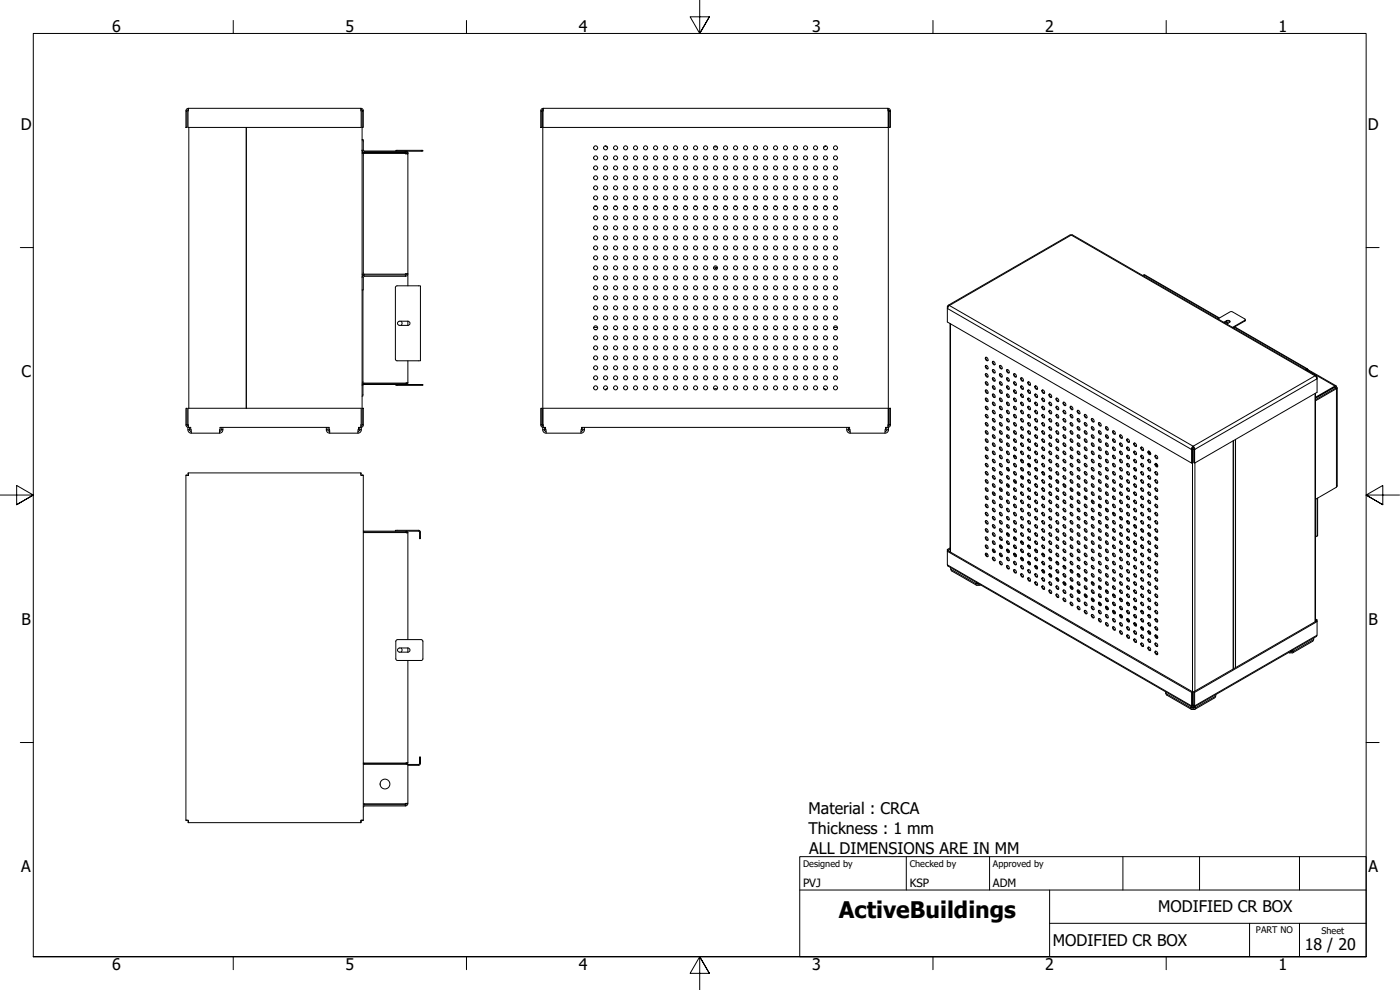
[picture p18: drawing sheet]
<svg xmlns="http://www.w3.org/2000/svg" width="420mm" height="297mm" viewBox="0 0 420 297" stroke-linecap="round" stroke-linejoin="round" font-family="sans-serif">
<defs><g id="words">
<text font-size="6.9" x="251.8" y="275.5">ActiveBuildings</text>
<g font-size="4.8">
<text x="33.7" y="9.6">6</text>
<text x="103.7" y="9.6">5</text>
<text x="173.7" y="9.6">4</text>
<text x="243.7" y="9.6">3</text>
<text x="313.7" y="9.6">2</text>
<text x="383.7" y="9.6">1</text>
<text x="6.2" y="38.9">D</text>
<text x="410.5" y="38.9">D</text>
<text x="6.4" y="113.2">C</text>
<text x="410.7" y="113.2">C</text>
<text x="6.4" y="187.4">B</text>
<text x="410.7" y="187.4">B</text>
<text x="242.7" y="244.3">Material : CRCA</text>
<text x="242.7" y="250.1">Thickness : 1 mm</text>
<text x="242.8" y="256.3">ALL DIMENSIONS ARE IN MM</text>
<text x="6.4" y="261.7">A</text>
<text x="410.7" y="261.7">A</text>
<text x="347.6" y="273.8">MODIFIED CR BOX</text>
<text x="316" y="283.7">MODIFIED CR BOX</text>
<text x="391.6" y="285">18 / 20</text>
<text x="33.7" y="290.9">6</text>
<text x="103.7" y="290.9">5</text>
<text x="173.7" y="290.9">4</text>
<text x="243.7" y="290.9">3</text>
<text x="313.7" y="290.9">2</text>
<text x="383.7" y="290.9">1</text>
</g>
<g font-size="3.4">
<text x="241" y="266">PVJ</text>
<text x="273" y="266">KSP</text>
<text x="298" y="266">ADM</text>
</g>
<g font-size="2.7">
<text x="241" y="260.1">Designed by</text>
<text x="273" y="260.1">Checked by</text>
<text x="298" y="260.1">Approved by</text>
<text x="376.9" y="280.1">PART NO</text>
<text x="396.6" y="280.1">Sheet</text>
</g>
</g></defs>
<!-- layer: Visible (ISO) -->
<g fill="none" stroke="#000" stroke-width=".3">
<path d="M55.8 33.2h.4v5h-.4zM56.5 32.5h51.8l.1 5.7h-52zM56.5 32.5l-.5 .2-.2 .5M56.5 32.9l-.3 .3M56.7 38.2v84.3M73.9 38.2v84.3M108.3 32.9h.2M108.3 32.5l.5 .2 .3 .5M108.5 32.9l.2 .3M108.7 33.2h.3v5h-.3zM108.7 38.2v84.3M162.3 33.2h.3v5h-.3z"/>
<path d="M162.9 32.9v95M163 32.5h103.5l.1 5.7h-103.7zM163 32.5l-.5 .2-.2 .5M163 32.9l-.3 .3M266.5 32.5l.5 .2 .2 .5M266.5 32.9l.3 .3M266.6 32.9v95M266.8 33.2h.4v5h-.4zM108.7 42h.3l.1 3 .1 .3 12.5 .1v.4h-12.3l-.5-.3-.2-.5M108.7 46l13.7 .2v35.9l-13.4 .2M108.7 45.1l.1 .4M108.7 45.8h.2v.2"/>
<path d="M108.7 41.9l.2 .1M108.9 45.8h12.9M109 46v36.3h-.3M109.3 45.4h12.6M118.8 45.4v-.3h8.1v.3h-5l.5 .5M121.7 45.8l.3 .3M121.7 45.4l.5 .2 .2 .5v-.2M121.9 45.9h.1M122.4 45.9h.1M181.7 43.8l.6 .3M214.3 43.9l.4 .2 .5-.2M247.8 43.8l-.6 .3"/>
<path d="M178.4 61.9h.7M181.4 61.9h.7M184.4 61.9h.7M187.4 61.9h.7M190.4 61.9h.7M193.4 61.9h.7M196.4 61.9h.7M199.4 61.9h.7M202.4 61.9h.7M205.4 61.9h.7M208.4 61.9h.7M211.4 61.9h.7"/>
<path d="M214.4 61.9h.7M217.4 61.9h.7M220.4 61.9h.7M223.4 61.9h.7M226.4 61.9h.7M229.4 61.9h.7M232.4 61.9h.7M235.4 61.9h.7M238.4 61.9h.7M241.4 61.9h.7M244.4 61.9h.7M247.4 61.9h.7"/>
<path d="M250.4 61.9h.7M108.9 87v27.9h-.2M108.9 82.3v.4M109.4 82.5h12.3v.4h-12.5l-.1 .4-.1 3.7h-.3M109.4 82.5l-.4 .1M109.4 82.5l-.5 .2-.2 .6M118.7 86l.5-.2h7v22.5h-7l-.5-.3zM119.5 96.6l.4-.2h2.5v1.2h-2.7l-.4-.6zM120.3 96.4l.4 .6-.4 .6M121.7 82.9l.5-.2 .2-.6v3.7M122 82.1l-.3 .4M122.4 96.4a.62 .62 0 0 1 .6 .6 .62 .62 0 0 1-.6 .6"/>
<path d="M178.2 98.2h1.1M178.4 98.9h.7M181.4 98.9h.7M184.4 98.9h.7M187.4 98.9h.7M190.4 98.9h.7M193.4 98.9h.7M196.4 98.9h.7M199.4 98.9h.7M202.4 98.9h.7M205.4 98.9h.7M208.4 98.9h.7"/>
<path d="M211.4 98.9h.7M214.4 98.9h.7M217.4 98.9h.7M220.4 98.9h.7M223.4 98.9h.7M226.4 98.9h.7M229.4 98.9h.7M232.4 98.9h.7M235.4 98.9h.7M238.4 98.9h.7M241.4 98.9h.7M244.4 98.9h.7"/>
<path d="M247.4 98.9h.7M250.2 98.2h1.1M250.4 98.9h.7M284.4 92l.1-.3h.4l-.5 .9-.1-.6M284.4 92.5l-.1 4.1 73.3 42.3M284.5 91.6l36.6-21.1h.7l73.2 42.2M284.5 92.1l-.2-.1 .2 .1M285.1 97.1v68.5M343 82.7l.6-.2 22.4 12.9M365.5 95.7l4-2.2 4.2 2.3-.1 .3-3.7 2.1M367.3 96.7l1-.6 .7 .1 .1 .4-.9 .6M367.9 96.5l.7 .5"/>
<path d="M369.1 96.6l-.8-.3-.8 .5M370.5 98.1l21.9 12.6M373.7 95.9l-.1 .4-3.5 2M118.8 115.4v.2h8.1v-.2h-5M121.9 115.1h-12.7l-.5 .5M121.9 115.1v.3M121.9 115.4h-12.7l-.3 .2v3.3h-.2M122.2 114.9l-.3 .2M122.4 114.9l-.5 .5M122.4 114.9h-13.5M122.4 108.3v6.6M182.3 116.6l-.6 .4"/>
<path d="M214.3 116.8l.4-.2 .5 .2M247.2 116.6l.6 .4M295.8 119.5a.63 .63 0 0 1 .6 .3 .63 .63 0 0 1-.1 .7l-.5-.4zM295.8 117a.63 .63 0 0 1 .6 .4 .63 .63 0 0 1-.1 .7l-.5-.4zM295.8 114.6a.61 .61 0 0 1 .6 .3 .61 .61 0 0 1-.1 .7l-.5-.4zM295.8 112.1a.61 .61 0 0 1 .6 .4 .61 .61 0 0 1-.1 .7l-.5-.4zM295.8 109.7a.63 .63 0 0 1 .6 .3 .63 .63 0 0 1-.1 .7l-.5-.4zM295.8 107.2a.61 .61 0 0 1 .6 .4 .61 .61 0 0 1-.1 .7l-.5-.4zM295.9 119.4l.2 .7 .4 .3M295.9 117l.2 .7 .4 .3M295.9 114.5l.2 .7 .4 .3M295.9 112.1l.2 .7 .4 .3"/>
<path d="M295.9 109.6l.1 .6 .5 .4M295.9 107.2l.2 .7 .4 .3M297.9 118.2a.63 .63 0 0 1 .6 .4 .63 .63 0 0 1-.1 .7l-.5-.4zM297.9 115.8a.61 .61 0 0 1 .6 .4 .61 .61 0 0 1-.1 .6l-.5-.3zM297.9 113.3a.61 .61 0 0 1 .6 .4 .61 .61 0 0 1-.1 .7l-.5-.4zM297.9 110.9a.61 .61 0 0 1 .6 .3 .61 .61 0 0 1-.1 .7l-.5-.3zM297.9 108.4a.63 .63 0 0 1 .6 .4 .63 .63 0 0 1-.1 .7l-.5-.4zM298 118.2l.1 .5 .5 .5M298 115.7l.2 .8 .4 .2M298 113.3l.2 .7 .4 .3M298 110.9l.2 .7 .4 .3M298 108.4l.2 .7 .4 .3"/>
<path d="M300.1 119.5a.62 .62 0 0 1 .6 .3 .62 .62 0 0 1-.2 .7l-.4-.4zM300.1 117a.62 .62 0 0 1 .6 .4 .62 .62 0 0 1-.2 .7l-.4-.4zM300.1 114.6a.61 .61 0 0 1 .6 .3 .61 .61 0 0 1-.2 .7l-.4-.4zM300.1 112.1a.61 .61 0 0 1 .6 .4 .61 .61 0 0 1-.2 .7l-.4-.4zM300.1 109.7a.62 .62 0 0 1 .6 .3 .62 .62 0 0 1-.2 .7l-.4-.4zM300.2 119.4v.5l.5 .5M300.2 117v.5l.5 .5M300.2 114.5v.5l.5 .5M300.2 112.1v.5l.5 .5M300.2 109.6v.6l.5 .4M302.1 118.3a.57 .57 0 0 1 .7 .3 .57 .57 0 0 1-.2 .7l-.4-.4zM302.1 115.9a.55 .55 0 0 1 .7 .2 .55 .55 0 0 1-.2 .7l-.4-.3z"/>
<path d="M302.1 113.4a.55 .55 0 0 1 .7 .3 .55 .55 0 0 1-.2 .7l-.4-.4zM302.1 111a.55 .55 0 0 1 .7 .2 .55 .55 0 0 1-.2 .7l-.4-.3zM302.3 118.2v.5l.6 .5M302.3 115.7l.1 .8 .5 .2M302.3 113.3l.1 .7 .5 .3M302.3 110.9l.1 .7 .5 .3M304.2 119.6a.57 .57 0 0 1 .7 .2 .57 .57 0 0 1-.1 .7l-.5-.4zM304.2 117.1a.57 .57 0 0 1 .7 .2 .57 .57 0 0 1-.1 .8l-.5-.4zM304.2 114.7a.56 .56 0 0 1 .7 .2 .56 .56 0 0 1-.1 .7l-.5-.4zM304.2 112.2a.56 .56 0 0 1 .7 .2 .56 .56 0 0 1-.1 .8l-.5-.4zM304.4 119.4l.1 .7 .5 .3M304.4 117l.1 .7 .5 .3"/>
<path d="M304.4 114.5l.1 .7 .5 .3M304.4 112.1l.1 .7 .5 .3M306.4 118.2a.63 .63 0 0 1 .6 .4 .63 .63 0 0 1-.1 .7l-.5-.4zM306.4 115.8a.61 .61 0 0 1 .6 .4 .61 .61 0 0 1-.1 .6l-.5-.3zM306.4 113.3a.61 .61 0 0 1 .6 .4 .61 .61 0 0 1-.1 .7l-.5-.4zM306.5 118.2l.1 .5 .5 .5M306.5 115.7l.2 .8 .4 .2M306.5 113.3l.2 .7 .4 .3M308.5 119.5a.62 .62 0 0 1 .7 .3 .62 .62 0 0 1-.2 .7l-.5-.4zM308.5 117a.62 .62 0 0 1 .7 .4 .62 .62 0 0 1-.2 .7l-.5-.4zM308.5 114.6a.61 .61 0 0 1 .7 .3 .61 .61 0 0 1-.2 .7l-.5-.4zM308.7 119.4l.1 .7 .4 .3"/>
<path d="M308.7 117l.1 .7 .4 .3M308.7 114.5l.1 .7 .4 .3M310.7 118.2a.62 .62 0 0 1 .6 .4 .62 .62 0 0 1-.2 .7l-.4-.4zM310.7 115.8a.61 .61 0 0 1 .6 .3 .61 .61 0 0 1-.2 .7l-.4-.3zM310.8 118.2v.5l.5 .5M310.8 115.7v.6l.5 .4M312.7 119.6a.57 .57 0 0 1 .7 .2 .57 .57 0 0 1-.1 .7l-.5-.4zM312.7 117.1a.57 .57 0 0 1 .7 .2 .57 .57 0 0 1-.1 .8l-.5-.4zM312.9 119.4l.1 .7 .5 .3M312.9 117l.1 .7 .5 .3M314.9 118.2a.63 .63 0 0 1 .6 .4 .63 .63 0 0 1-.1 .7l-.5-.4zM315 118.2v.5l.6 .5"/>
<path d="M317 119.5a.63 .63 0 0 1 .6 .3 .63 .63 0 0 1-.1 .7l-.5-.4zM317.1 119.4l.2 .7 .4 .3M392.2 110.9l.1 .1M392.2 110.7l-.2 .3M392.3 111h.3l8.3 4.7M392.3 111l-.2 .1M392.5 110.9l-.3-.3-.3 .3M392.5 110.9h-.1M394.8 119.2l5.8-3.4v.3l-5.8 3.4M394.8 118v68.5M395.1 113.2l.2-.1v4.6l-36.8 21.2M395.2 113.1l-.1-.3h-.4l.5 .8"/>
<path d="M395.3 113.1l-.3 .1M400.6 115.8h.4l.1 .3M400.6 116.1l.2 .2M400.8 116.3l.1 .2M401.1 116.1l.2 .2-.2 .4-6.3 3.6M401.1 116.6l-.3-.1-6 3.4M401.1 116.1l-.3 .2M401.3 116.4v29.4l-.2 .4-6.3 3.6M55.8 122.5h.4v5h-.4zM55.8 127.5l.2 .5 .5 .2M56.2 127.5l.3 .4M56.4 129a1.01 1.01 0 0 0 1 1"/>
<path d="M56.4 128.2v.8h.5M56.5 128.2l-.1-5.7h52l-.1 5.7M56.5 128.2h.7l.2 1.8h8.5l.1-1.8h32.8l.1 1.8h8.5l.2-1.8h.7M56.9 129l.5 .5M56.9 128.2v.8M66.4 129l-.5 .5M66.4 128.2v.8h.5v-.8M66.9 129a1.01 1.01 0 0 1-1 1M97.9 129a1.01 1.01 0 0 0 1 1M97.9 128.2v.8h.5M98.4 129l.5 .5M98.4 128.2v.8"/>
<path d="M107.9 129l-.5 .5M108 128.2v.8h.4v-.8M108.3 127.9h.2M108.4 129a1.01 1.01 0 0 1-1 1M108.7 122.5h.3v5h-.3zM108.7 127.5l-.2 .3M109.1 127.5l-.3 .5-.5 .2M162.3 127.5l.2 .5 .5 .2M162.3 122.5h.3v5h-.3zM162.7 127.5l.3 .4M162.9 129a1.01 1.01 0 0 0 1 1M162.9 128.2v.8h.5"/>
<path d="M163 128.2l-.1-5.7h103.7l-.1 5.7M163 128.2h.7l.2 1.8h10.5l.1-1.8h80.5l.1 1.8h10.5l.2-1.8h.7M163.4 129l.5 .5M163.4 128.2v.8M174.9 129l-.5 .5M174.9 128.2v.8h.5v-.8M175.4 129a1.01 1.01 0 0 1-1 1M254.1 129a1.01 1.01 0 0 0 1 1M254.1 128.2v.8h.5M254.6 129l.5 .5M254.6 128.2v.8M266.1 129l-.5 .5"/>
<path d="M266.1 128.2v.8h.5v-.8M266.6 129a1.01 1.01 0 0 1-1 1M266.8 127.5l-.3 .4M266.8 122.5h.4v5h-.4zM267.2 127.5l-.2 .5-.5 .2M295.8 139.1a.61 .61 0 0 1 .6 .3 .61 .61 0 0 1-.1 .7l-.5-.4zM295.8 134.1a.63 .63 0 0 1 .6 .4 .63 .63 0 0 1-.1 .7l-.5-.4zM295.8 131.7a.61 .61 0 0 1 .6 .4 .61 .61 0 0 1-.1 .7l-.5-.4zM295.8 129.3a.61 .61 0 0 1 .6 .3 .61 .61 0 0 1-.1 .7l-.5-.4zM295.8 126.8a.63 .63 0 0 1 .6 .4 .63 .63 0 0 1-.1 .7l-.5-.4zM295.8 124.4a.61 .61 0 0 1 .6 .3 .61 .61 0 0 1-.1 .7l-.5-.4zM295.8 121.9a.61 .61 0 0 1 .6 .4 .61 .61 0 0 1-.1 .7l-.5-.4z"/>
<path d="M295.8 136.6a.63 .63 0 0 1 .6 .4 .63 .63 0 0 1-.1 .7l-.5-.4zM295.9 139l.2 .7 .4 .3M295.9 134.1l.2 .7 .4 .3M295.9 131.7l.2 .7 .4 .3M295.9 129.2l.2 .7 .4 .3M295.9 126.8l.2 .7 .4 .3M295.9 124.3l.2 .7 .4 .3M295.9 121.9l.2 .7 .4 .3M295.9 136.6l.1 .5 .5 .5M297.9 135.4a.63 .63 0 0 1 .6 .3 .63 .63 0 0 1-.1 .7l-.5-.3zM297.9 132.9a.61 .61 0 0 1 .6 .4 .61 .61 0 0 1-.1 .7l-.5-.4zM297.9 130.5a.61 .61 0 0 1 .6 .3 .61 .61 0 0 1-.1 .7l-.5-.3z"/>
<path d="M297.9 128a.63 .63 0 0 1 .6 .4 .63 .63 0 0 1-.1 .7l-.5-.4zM297.9 125.6a.63 .63 0 0 1 .6 .3 .63 .63 0 0 1-.1 .7l-.5-.3zM297.9 123.1a.61 .61 0 0 1 .6 .4 .61 .61 0 0 1-.1 .7l-.5-.4zM297.9 120.7a.61 .61 0 0 1 .6 .3 .61 .61 0 0 1-.1 .7l-.5-.3zM297.9 137.8a.61 .61 0 0 1 .6 .4 .61 .61 0 0 1-.1 .7l-.5-.4zM298 135.3l.2 .8 .4 .2M298 132.9l.2 .7 .4 .3M298 130.5l.2 .7 .4 .2M298 128l.1 .5 .5 .5M298 125.5l.2 .8 .4 .2M298 123.1l.2 .7 .4 .3M298 120.7l.2 .7 .4 .3"/>
<path d="M298 137.8l.2 .7 .4 .3M300.1 136.6a.62 .62 0 0 1 .6 .4 .62 .62 0 0 1-.2 .7l-.4-.4zM300.1 134.1a.62 .62 0 0 1 .6 .4 .62 .62 0 0 1-.2 .7l-.4-.4zM300.1 131.7a.61 .61 0 0 1 .6 .4 .61 .61 0 0 1-.2 .7l-.4-.4zM300.1 129.3a.61 .61 0 0 1 .6 .3 .61 .61 0 0 1-.2 .7l-.4-.4zM300.1 126.8a.62 .62 0 0 1 .6 .4 .62 .62 0 0 1-.2 .7l-.4-.4zM300.1 124.4a.61 .61 0 0 1 .6 .3 .61 .61 0 0 1-.2 .7l-.4-.4zM300.1 121.9a.61 .61 0 0 1 .6 .4 .61 .61 0 0 1-.2 .7l-.4-.4zM300.1 139.1a.61 .61 0 0 1 .6 .3 .61 .61 0 0 1-.2 .7l-.4-.4zM300.2 136.6v.5l.5 .5M300.2 134.1v.5l.5 .5M300.2 131.7v.5l.5 .5"/>
<path d="M300.2 129.2v.5l.5 .5M300.2 126.8v.5l.5 .5M300.2 124.3v.5l.5 .5M300.2 121.9v.5l.5 .5M300.2 139v.5l.5 .5M302.1 137.9a.55 .55 0 0 1 .7 .3 .55 .55 0 0 1-.2 .7l-.4-.4zM302.1 135.5a.57 .57 0 0 1 .7 .2 .57 .57 0 0 1-.2 .7l-.4-.3zM302.1 133a.55 .55 0 0 1 .7 .3 .55 .55 0 0 1-.2 .7l-.4-.4zM302.1 130.6a.55 .55 0 0 1 .7 .2 .55 .55 0 0 1-.2 .7l-.4-.3zM302.1 128.1a.57 .57 0 0 1 .7 .3 .57 .57 0 0 1-.2 .7l-.4-.4zM302.1 125.7a.57 .57 0 0 1 .7 .2 .57 .57 0 0 1-.2 .7l-.4-.3zM302.1 123.2a.55 .55 0 0 1 .7 .3 .55 .55 0 0 1-.2 .7l-.4-.4z"/>
<path d="M302.1 120.8a.55 .55 0 0 1 .7 .2 .55 .55 0 0 1-.2 .7l-.4-.3zM302.3 137.8l.1 .7 .5 .3M302.3 135.3l.1 .8 .5 .2M302.3 132.9l.1 .7 .5 .3M302.3 130.5l.1 .7 .5 .2M302.3 128v.5l.6 .5M302.3 125.5l.1 .8 .5 .2M302.3 123.1l.1 .7 .5 .3M302.3 120.7l.1 .7 .5 .3M304.2 139.2a.56 .56 0 0 1 .7 .2 .56 .56 0 0 1-.1 .7l-.5-.4zM304.2 136.7a.57 .57 0 0 1 .7 .2 .57 .57 0 0 1-.1 .8l-.5-.4zM304.2 134.2a.57 .57 0 0 1 .7 .3 .57 .57 0 0 1-.1 .7l-.5-.4z"/>
<path d="M304.2 131.8a.56 .56 0 0 1 .7 .2 .56 .56 0 0 1-.1 .8l-.5-.4zM304.2 129.4a.56 .56 0 0 1 .7 .2 .56 .56 0 0 1-.1 .7l-.5-.4zM304.2 126.9a.57 .57 0 0 1 .7 .2 .57 .57 0 0 1-.1 .8l-.5-.4zM304.2 124.5a.56 .56 0 0 1 .7 .2 .56 .56 0 0 1-.1 .7l-.5-.4zM304.2 122a.56 .56 0 0 1 .7 .2 .56 .56 0 0 1-.1 .8l-.5-.4zM304.4 139l.1 .7 .5 .3M304.4 136.6v.5l.6 .5M304.4 134.1l.1 .7 .5 .3M304.4 131.7l.1 .7 .5 .3M304.4 129.2l.1 .7 .5 .3M304.4 126.8l.1 .7 .5 .3M304.4 124.3l.1 .7 .5 .3"/>
<path d="M304.4 121.9l.1 .7 .5 .3M305 139.9l-.1 .1M306.4 137.8a.61 .61 0 0 1 .6 .4 .61 .61 0 0 1-.1 .7l-.5-.4zM306.4 135.4a.63 .63 0 0 1 .6 .3 .63 .63 0 0 1-.1 .7l-.5-.3zM306.4 132.9a.61 .61 0 0 1 .6 .4 .61 .61 0 0 1-.1 .7l-.5-.4zM306.4 130.5a.61 .61 0 0 1 .6 .3 .61 .61 0 0 1-.1 .7l-.5-.3zM306.4 128a.63 .63 0 0 1 .6 .4 .63 .63 0 0 1-.1 .7l-.5-.4zM306.4 125.6a.63 .63 0 0 1 .6 .3 .63 .63 0 0 1-.1 .7l-.5-.3zM306.4 123.1a.61 .61 0 0 1 .6 .4 .61 .61 0 0 1-.1 .7l-.5-.4zM306.4 120.7a.61 .61 0 0 1 .6 .3 .61 .61 0 0 1-.1 .7l-.5-.3zM306.5 137.8l.2 .7 .4 .3M306.5 135.3l.2 .8 .4 .2"/>
<path d="M306.5 132.9l.2 .7 .4 .3M306.5 130.5l.2 .7 .4 .2M306.5 128l.1 .5 .5 .5M306.5 125.5l.2 .8 .4 .2M306.5 123.1l.2 .7 .4 .3M306.5 120.7l.2 .7 .4 .3M307.1 138.8h.1M308.5 139.1a.61 .61 0 0 1 .7 .3 .61 .61 0 0 1-.2 .7l-.5-.4zM308.5 136.6a.62 .62 0 0 1 .7 .4 .62 .62 0 0 1-.2 .7l-.5-.4zM308.5 134.1a.62 .62 0 0 1 .7 .4 .62 .62 0 0 1-.2 .7l-.5-.4zM308.5 131.7a.61 .61 0 0 1 .7 .4 .61 .61 0 0 1-.2 .7l-.5-.4zM308.5 129.3a.61 .61 0 0 1 .7 .3 .61 .61 0 0 1-.2 .7l-.5-.4z"/>
<path d="M308.5 126.8a.62 .62 0 0 1 .7 .4 .62 .62 0 0 1-.2 .7l-.5-.4zM308.5 124.4a.61 .61 0 0 1 .7 .3 .61 .61 0 0 1-.2 .7l-.5-.4zM308.5 121.9a.61 .61 0 0 1 .7 .4 .61 .61 0 0 1-.2 .7l-.5-.4zM308.6 139.3l.7 .4M308.7 139l.1 .7 .4 .3M308.7 136.6v.5l.5 .5M308.7 134.1l.1 .7 .4 .3M308.7 131.7l.1 .7 .4 .3M308.7 129.2l.1 .7 .4 .3M308.7 126.8l.1 .7 .4 .3M308.7 124.3l.1 .7 .4 .3M308.7 121.9l.1 .7 .4 .3"/>
<path d="M308.8 139.7l.4 .3M310.7 137.8a.61 .61 0 0 1 .6 .4 .61 .61 0 0 1-.2 .7l-.4-.4zM310.7 135.4a.62 .62 0 0 1 .6 .3 .62 .62 0 0 1-.2 .7l-.4-.3zM310.7 132.9a.61 .61 0 0 1 .6 .4 .61 .61 0 0 1-.2 .7l-.4-.4zM310.7 130.5a.61 .61 0 0 1 .6 .3 .61 .61 0 0 1-.2 .7l-.4-.3zM310.7 128a.62 .62 0 0 1 .6 .4 .62 .62 0 0 1-.2 .7l-.4-.4zM310.7 125.6a.62 .62 0 0 1 .6 .3 .62 .62 0 0 1-.2 .7l-.4-.3zM310.7 123.1a.61 .61 0 0 1 .6 .4 .61 .61 0 0 1-.2 .7l-.4-.4zM310.7 120.7a.61 .61 0 0 1 .6 .3 .61 .61 0 0 1-.2 .7l-.4-.3zM310.8 137.8v.5l.5 .5M310.8 135.3v.6l.5 .4M310.8 132.9v.5l.5 .5"/>
<path d="M310.8 130.5v.5l.5 .4M310.8 128v.5l.5 .5M310.8 125.5v.6l.5 .4M310.8 123.1v.5l.5 .5M310.8 120.7v.5l.5 .5M312.7 139.2a.56 .56 0 0 1 .7 .2 .56 .56 0 0 1-.1 .7l-.5-.4zM312.7 136.7a.57 .57 0 0 1 .7 .2 .57 .57 0 0 1-.1 .8l-.5-.4zM312.7 134.2a.57 .57 0 0 1 .7 .3 .57 .57 0 0 1-.1 .7l-.5-.4zM312.7 131.8a.56 .56 0 0 1 .7 .2 .56 .56 0 0 1-.1 .8l-.5-.4zM312.7 129.4a.56 .56 0 0 1 .7 .2 .56 .56 0 0 1-.1 .7l-.5-.4zM312.7 126.9a.57 .57 0 0 1 .7 .2 .57 .57 0 0 1-.1 .8l-.5-.4zM312.7 124.5a.56 .56 0 0 1 .7 .2 .56 .56 0 0 1-.1 .7l-.5-.4z"/>
<path d="M312.7 122a.56 .56 0 0 1 .7 .2 .56 .56 0 0 1-.1 .8l-.5-.4zM312.9 139l.1 .7 .5 .3M312.9 136.6v.5l.6 .5M312.9 134.1l.1 .7 .5 .3M312.9 131.7l.1 .7 .5 .3M312.9 129.2l.1 .7 .5 .3M312.9 126.8l.1 .7 .5 .3M312.9 124.3l.1 .7 .5 .3M312.9 121.9l.1 .7 .5 .3M314.9 137.8a.61 .61 0 0 1 .6 .4 .61 .61 0 0 1-.1 .7l-.5-.4zM314.9 135.4a.63 .63 0 0 1 .6 .3 .63 .63 0 0 1-.1 .7l-.5-.3zM314.9 132.9a.61 .61 0 0 1 .6 .4 .61 .61 0 0 1-.1 .7l-.5-.4z"/>
<path d="M314.9 130.5a.61 .61 0 0 1 .6 .3 .61 .61 0 0 1-.1 .7l-.5-.3zM314.9 128a.63 .63 0 0 1 .6 .4 .63 .63 0 0 1-.1 .7l-.5-.4zM314.9 125.6a.63 .63 0 0 1 .6 .3 .63 .63 0 0 1-.1 .7l-.5-.3zM314.9 123.1a.61 .61 0 0 1 .6 .4 .61 .61 0 0 1-.1 .7l-.5-.4zM314.9 120.7a.61 .61 0 0 1 .6 .3 .61 .61 0 0 1-.1 .7l-.5-.3zM315 137.8l.2 .7 .4 .3M315 135.3l.2 .8 .4 .2M315 132.9l.2 .7 .4 .3M315 130.5l.2 .7 .4 .2M315 128v.5l.6 .5M315 125.5l.2 .8 .4 .2M315 123.1l.2 .7 .4 .3"/>
<path d="M315 120.7l.2 .7 .4 .3M317 139.1a.61 .61 0 0 1 .6 .3 .61 .61 0 0 1-.1 .7l-.5-.4zM317 136.6a.63 .63 0 0 1 .6 .4 .63 .63 0 0 1-.1 .7l-.5-.4zM317 134.1a.63 .63 0 0 1 .6 .4 .63 .63 0 0 1-.1 .7l-.5-.4zM317 131.7a.61 .61 0 0 1 .6 .4 .61 .61 0 0 1-.1 .7l-.5-.4zM317 129.3a.61 .61 0 0 1 .6 .3 .61 .61 0 0 1-.1 .7l-.5-.4zM317 126.8a.63 .63 0 0 1 .6 .4 .63 .63 0 0 1-.1 .7l-.5-.4zM317 124.4a.61 .61 0 0 1 .6 .3 .61 .61 0 0 1-.1 .7l-.5-.4zM317 121.9a.61 .61 0 0 1 .6 .4 .61 .61 0 0 1-.1 .7l-.5-.4zM317.1 139l.2 .7 .4 .3M317.1 136.6l.1 .5 .5 .5M317.1 134.1l.2 .7 .4 .3"/>
<path d="M317.1 131.7l.2 .7 .4 .3M317.1 129.2l.2 .7 .4 .3M317.1 126.8l.2 .7 .4 .3M317.1 124.3l.2 .7 .4 .3M317.1 121.9l.2 .7 .4 .3M319.2 137.8a.61 .61 0 0 1 .6 .4 .61 .61 0 0 1-.2 .7l-.4-.4zM319.2 135.4a.62 .62 0 0 1 .6 .3 .62 .62 0 0 1-.2 .7l-.4-.3zM319.2 132.9a.61 .61 0 0 1 .6 .4 .61 .61 0 0 1-.2 .7l-.4-.4zM319.2 130.5a.61 .61 0 0 1 .6 .3 .61 .61 0 0 1-.2 .7l-.4-.3zM319.2 128a.62 .62 0 0 1 .6 .4 .62 .62 0 0 1-.2 .7l-.4-.4zM319.2 125.6a.62 .62 0 0 1 .6 .3 .62 .62 0 0 1-.2 .7l-.4-.3zM319.2 123.1a.61 .61 0 0 1 .6 .4 .61 .61 0 0 1-.2 .7l-.4-.4z"/>
<path d="M319.2 120.7a.61 .61 0 0 1 .6 .3 .61 .61 0 0 1-.2 .7l-.4-.3zM319.3 137.8l.1 .7 .4 .3M319.3 135.3l.1 .8 .4 .2M319.3 132.9l.1 .7 .4 .3M319.3 130.5l.1 .7 .4 .2M319.3 128v.5l.5 .5M319.3 125.5l.1 .8 .4 .2M319.3 123.1l.1 .7 .4 .3M319.3 120.7l.1 .7 .4 .3M321.2 139.2a.55 .55 0 0 1 .7 .2 .55 .55 0 0 1-.2 .7l-.4-.4zM321.2 136.7a.57 .57 0 0 1 .7 .3 .57 .57 0 0 1-.2 .7l-.4-.4zM321.2 134.2a.57 .57 0 0 1 .7 .3 .57 .57 0 0 1-.2 .7l-.4-.4z"/>
<path d="M321.2 131.8a.55 .55 0 0 1 .7 .2 .55 .55 0 0 1-.2 .8l-.4-.4zM321.2 129.4a.55 .55 0 0 1 .7 .2 .55 .55 0 0 1-.2 .7l-.4-.4zM321.2 126.9a.57 .57 0 0 1 .7 .3 .57 .57 0 0 1-.2 .7l-.4-.4zM321.2 124.5a.55 .55 0 0 1 .7 .2 .55 .55 0 0 1-.2 .7l-.4-.4zM321.2 122a.55 .55 0 0 1 .7 .2 .55 .55 0 0 1-.2 .8l-.4-.4zM321.4 139l.1 .7 .4 .3M321.4 136.6v.5l.5 .5M321.4 134.1l.1 .7 .4 .3M321.4 131.7l.1 .7 .4 .3M321.4 129.2l.1 .7 .4 .3M321.4 126.8l.1 .7 .4 .3M321.4 124.3l.1 .7 .4 .3"/>
<path d="M321.4 121.9l.1 .7 .4 .3M323.3 137.9a.56 .56 0 0 1 .7 .3 .56 .56 0 0 1-.1 .7l-.5-.4zM323.3 135.5a.57 .57 0 0 1 .7 .2 .57 .57 0 0 1-.1 .7l-.5-.3zM323.3 133a.56 .56 0 0 1 .7 .3 .56 .56 0 0 1-.1 .7l-.5-.4zM323.3 130.6a.56 .56 0 0 1 .7 .2 .56 .56 0 0 1-.1 .7l-.5-.3zM323.3 128.1a.57 .57 0 0 1 .7 .3 .57 .57 0 0 1-.1 .7l-.5-.4zM323.3 125.7a.57 .57 0 0 1 .7 .2 .57 .57 0 0 1-.1 .7l-.5-.3zM323.3 123.2a.56 .56 0 0 1 .7 .3 .56 .56 0 0 1-.1 .7l-.5-.4zM323.5 137.8l.1 .7 .5 .3M323.5 135.3l.1 .8 .5 .2M323.5 132.9l.1 .7 .5 .3M323.5 130.5l.1 .7 .5 .2"/>
<path d="M323.5 128v.5l.6 .5M323.5 125.5l.1 .8 .5 .2M323.5 123.1l.1 .7 .5 .3M325.5 139.1a.61 .61 0 0 1 .6 .3 .61 .61 0 0 1-.1 .7l-.5-.4zM325.5 136.6a.63 .63 0 0 1 .6 .4 .63 .63 0 0 1-.1 .7l-.5-.4zM325.5 134.1a.63 .63 0 0 1 .6 .4 .63 .63 0 0 1-.1 .7l-.5-.4zM325.5 131.7a.61 .61 0 0 1 .6 .4 .61 .61 0 0 1-.1 .7l-.5-.4zM325.5 129.3a.61 .61 0 0 1 .6 .3 .61 .61 0 0 1-.1 .7l-.5-.4zM325.5 126.8a.63 .63 0 0 1 .6 .4 .63 .63 0 0 1-.1 .7l-.5-.4zM325.5 124.4a.61 .61 0 0 1 .6 .3 .61 .61 0 0 1-.1 .7l-.5-.4zM325.6 139l.2 .7 .4 .3M325.6 136.6v.5l.6 .5"/>
<path d="M325.6 134.1l.2 .7 .4 .3M325.6 131.7l.2 .7 .4 .3M325.6 129.2l.2 .7 .4 .3M325.6 126.8l.2 .7 .4 .3M325.6 124.3l.2 .7 .4 .3M327.6 137.8a.61 .61 0 0 1 .7 .4 .61 .61 0 0 1-.2 .7l-.5-.4zM327.6 135.4a.62 .62 0 0 1 .7 .3 .62 .62 0 0 1-.2 .7l-.5-.3zM327.6 132.9a.61 .61 0 0 1 .7 .4 .61 .61 0 0 1-.2 .7l-.5-.4zM327.6 130.5a.61 .61 0 0 1 .7 .3 .61 .61 0 0 1-.2 .7l-.5-.3zM327.6 128a.62 .62 0 0 1 .7 .4 .62 .62 0 0 1-.2 .7l-.5-.4zM327.6 125.6a.62 .62 0 0 1 .7 .3 .62 .62 0 0 1-.2 .7l-.5-.3zM327.7 137.8l.2 .7 .4 .3"/>
<path d="M327.7 135.3l.2 .8 .4 .2M327.7 132.9l.2 .7 .4 .3M327.7 130.5l.2 .7 .4 .2M327.7 128l.1 .5 .5 .5M327.7 125.5l.2 .8 .4 .2M329.8 139.1a.61 .61 0 0 1 .6 .3 .61 .61 0 0 1-.2 .7l-.4-.4zM329.8 136.6a.62 .62 0 0 1 .6 .4 .62 .62 0 0 1-.2 .7l-.4-.4zM329.8 134.1a.62 .62 0 0 1 .6 .4 .62 .62 0 0 1-.2 .7l-.4-.4zM329.8 131.7a.61 .61 0 0 1 .6 .4 .61 .61 0 0 1-.2 .7l-.4-.4zM329.8 129.3a.61 .61 0 0 1 .6 .3 .61 .61 0 0 1-.2 .7l-.4-.4zM329.8 126.8a.62 .62 0 0 1 .6 .4 .62 .62 0 0 1-.2 .7l-.4-.4zM329.9 139v.5l.5 .5"/>
<path d="M329.9 136.6v.5l.5 .5M329.9 134.1v.5l.5 .5M329.9 131.7v.5l.5 .5M329.9 129.2v.5l.5 .5M329.9 126.8v.5l.5 .5M331.8 137.9a.56 .56 0 0 1 .7 .3 .56 .56 0 0 1-.1 .7l-.5-.4zM331.8 135.5a.57 .57 0 0 1 .7 .2 .57 .57 0 0 1-.1 .7l-.5-.3zM331.8 133a.56 .56 0 0 1 .7 .3 .56 .56 0 0 1-.1 .7l-.5-.4zM331.8 130.6a.56 .56 0 0 1 .7 .2 .56 .56 0 0 1-.1 .7l-.5-.3zM331.8 128.1a.57 .57 0 0 1 .7 .3 .57 .57 0 0 1-.1 .7l-.5-.4zM332 137.8l.1 .7 .5 .3M332 135.3l.1 .8 .5 .2"/>
<path d="M332 132.9l.1 .7 .5 .3M332 130.5l.1 .7 .5 .2M332 128v.5l.6 .5M332.6 131.1v.2M334 139.1a.61 .61 0 0 1 .6 .3 .61 .61 0 0 1-.1 .7l-.5-.4zM334 136.6a.63 .63 0 0 1 .6 .4 .63 .63 0 0 1-.1 .7l-.5-.4zM334 134.1a.63 .63 0 0 1 .6 .4 .63 .63 0 0 1-.1 .7l-.5-.4zM334 131.7a.61 .61 0 0 1 .6 .4 .61 .61 0 0 1-.1 .7l-.5-.4zM334 129.3a.61 .61 0 0 1 .6 .3 .61 .61 0 0 1-.1 .7l-.5-.4zM334.1 139l.1 .7 .5 .3M334.1 136.6v.5l.6 .5M334.1 134.1l.1 .7 .5 .3"/>
<path d="M334.1 131.7l.1 .7 .5 .3M334.1 129.2l.1 .7 .5 .3M336.1 137.8a.61 .61 0 0 1 .6 .4 .61 .61 0 0 1-.1 .7l-.5-.4zM336.1 135.4a.63 .63 0 0 1 .6 .3 .63 .63 0 0 1-.1 .7l-.5-.3zM336.1 132.9a.61 .61 0 0 1 .6 .4 .61 .61 0 0 1-.1 .7l-.5-.4zM336.1 130.5a.61 .61 0 0 1 .6 .3 .61 .61 0 0 1-.1 .7l-.5-.3zM336.2 137.8l.2 .7 .4 .3M336.2 135.3l.2 .8 .4 .2M336.2 132.9l.2 .7 .4 .3M336.2 130.5l.2 .7 .4 .2M338.2 139.1a.61 .61 0 0 1 .7 .3 .61 .61 0 0 1-.2 .7l-.5-.4zM338.2 136.6a.62 .62 0 0 1 .7 .4 .62 .62 0 0 1-.2 .7l-.5-.4z"/>
<path d="M338.2 134.1a.62 .62 0 0 1 .7 .4 .62 .62 0 0 1-.2 .7l-.5-.4zM338.2 131.7a.61 .61 0 0 1 .7 .4 .61 .61 0 0 1-.2 .7l-.5-.4zM338.3 139l.2 .7 .4 .3M338.3 136.6l.1 .5 .5 .5M338.3 134.1l.2 .7 .4 .3M338.3 131.7l.2 .7 .4 .3M340.3 137.9a.55 .55 0 0 1 .7 .3 .55 .55 0 0 1-.2 .7l-.4-.4zM340.3 135.5a.57 .57 0 0 1 .7 .2 .57 .57 0 0 1-.2 .7l-.4-.3zM340.3 133a.55 .55 0 0 1 .7 .3 .55 .55 0 0 1-.2 .7l-.4-.4zM340.5 137.8l.1 .7 .4 .3M340.5 135.3l.1 .8 .4 .2M340.5 132.9l.1 .7 .4 .3"/>
<path d="M342.4 139.2a.56 .56 0 0 1 .7 .2 .56 .56 0 0 1-.1 .7l-.5-.4zM342.4 136.7a.57 .57 0 0 1 .7 .2 .57 .57 0 0 1-.1 .8l-.5-.4zM342.4 134.2a.57 .57 0 0 1 .7 .3 .57 .57 0 0 1-.1 .7l-.5-.4zM342.6 139l.1 .7 .5 .3M342.6 136.6v.5l.6 .5M342.6 134.1l.1 .7 .5 .3M344.6 137.8a.61 .61 0 0 1 .6 .4 .61 .61 0 0 1-.1 .7l-.5-.4zM344.6 135.4a.63 .63 0 0 1 .6 .3 .63 .63 0 0 1-.1 .7l-.5-.3zM344.7 135.4l.3 .6 .3 .3M344.7 137.8l.1 .7 .5 .3M344.7 135.3l.1 .8 .5 .2M344.9 135.4l.4 .7"/>
<path d="M346.7 139.1a.61 .61 0 0 1 .7 .3 .61 .61 0 0 1-.2 .7l-.5-.4zM346.7 136.6a.62 .62 0 0 1 .7 .4 .62 .62 0 0 1-.2 .7l-.5-.4zM346.8 139l.2 .7 .4 .3-.5-.5v-.5M346.8 136.6l.1 .5 .5 .5M347.1 139.1l.4 .8M357.8 134.7l.1 4.1-.3 .1v-4M357.8 134.7l-.3 .1 .4-.1M358.1 133.9l.5 .9M358.1 134.2l.2 .5M358.1 133.9l-.6 .9M358.1 134.2l-.3 .5M358.1 133.9v.3"/>
<path d="M358.3 134.7l-.1 4.1 .3 .1v-4l-.3-.2M358.3 134.7l.2 .2M370.2 132.2v68.5M55.8 142.6h.4M56.5 141.9h51.8v.7h.7v103.5h-.7v.7h-51.8v-.7h-.7v-103.5h.7zM56.5 141.9v.4M108.3 141.9v.4M108.3 142.5l.2 .1M108.7 142.6h.3M109 159.8l13.4 .1M109 159.6h12.9v-.2l.5 .5M109 159.3l16.7 .1 .2 .2v2h.3v-2"/>
<path d="M118.7 159.4v-.3h7l.5 .5M121.9 159.6l.3 .3M122.4 159.9v32M295.8 158.7a.61 .61 0 0 1 .6 .3 .61 .61 0 0 1-.1 .7l-.5-.4zM295.8 156.2a.61 .61 0 0 1 .6 .4 .61 .61 0 0 1-.1 .7l-.5-.4zM295.8 153.7a.63 .63 0 0 1 .6 .4 .63 .63 0 0 1-.1 .7l-.5-.4zM295.8 151.3a.61 .61 0 0 1 .6 .4 .61 .61 0 0 1-.1 .7l-.5-.4zM295.8 148.9a.61 .61 0 0 1 .6 .3 .61 .61 0 0 1-.1 .7l-.5-.4zM295.8 146.4a.61 .61 0 0 1 .6 .4 .61 .61 0 0 1-.1 .7l-.5-.4zM295.8 143.9a.63 .63 0 0 1 .6 .4 .63 .63 0 0 1-.1 .7l-.5-.4zM295.8 141.5a.61 .61 0 0 1 .6 .4 .61 .61 0 0 1-.1 .7l-.5-.4zM295.9 158.6l.2 .7 .4 .3"/>
<path d="M295.9 156.2l.2 .7 .4 .3M295.9 153.7l.1 .5 .5 .5M295.9 151.3l.2 .7 .4 .3M295.9 148.8l.2 .7 .4 .3M295.9 146.4l.2 .7 .4 .3M295.9 143.9l.2 .7 .4 .3M295.9 141.5l.2 .7 .4 .3M297.9 159.9a.61 .61 0 0 1 .6 .3 .61 .61 0 0 1-.1 .7l-.5-.3zM297.9 157.4a.61 .61 0 0 1 .6 .4 .61 .61 0 0 1-.1 .7l-.5-.4zM297.9 155a.63 .63 0 0 1 .6 .3 .63 .63 0 0 1-.1 .7l-.5-.3zM297.9 152.5a.63 .63 0 0 1 .6 .4 .63 .63 0 0 1-.1 .7l-.5-.4zM297.9 150.1a.61 .61 0 0 1 .6 .3 .61 .61 0 0 1-.1 .7l-.5-.3z"/>
<path d="M297.9 147.6a.61 .61 0 0 1 .6 .4 .61 .61 0 0 1-.1 .7l-.5-.4zM297.9 145.2a.63 .63 0 0 1 .6 .3 .63 .63 0 0 1-.1 .7l-.5-.3zM297.9 142.7a.61 .61 0 0 1 .6 .4 .61 .61 0 0 1-.1 .7l-.5-.4zM297.9 140.3a.61 .61 0 0 1 .6 .3 .61 .61 0 0 1-.1 .7l-.5-.3zM298 159.8l.2 .8 .4 .2M298 157.4l.2 .7 .4 .3M298 154.9l.2 .7 .4 .3M298 152.5l.2 .7 .4 .3M298 150l.2 .8 .4 .2M298 147.6l.2 .7 .4 .3M298 145.1l.1 .6 .5 .4M298 142.7l.2 .7 .4 .3"/>
<path d="M298 140.2l.2 .8 .4 .2M298.6 148l-.4 .3M298.7 143.6l-.2 .1M300.1 158.7a.61 .61 0 0 1 .6 .3 .61 .61 0 0 1-.2 .7l-.4-.4zM300.1 156.2a.61 .61 0 0 1 .6 .4 .61 .61 0 0 1-.2 .7l-.4-.4zM300.1 153.7a.62 .62 0 0 1 .6 .4 .62 .62 0 0 1-.2 .7l-.4-.4zM300.1 151.3a.61 .61 0 0 1 .6 .4 .61 .61 0 0 1-.2 .7l-.4-.4zM300.1 148.9a.61 .61 0 0 1 .6 .3 .61 .61 0 0 1-.2 .7l-.4-.4zM300.1 146.4a.61 .61 0 0 1 .6 .4 .61 .61 0 0 1-.2 .7l-.4-.4zM300.1 143.9a.62 .62 0 0 1 .6 .4 .62 .62 0 0 1-.2 .7l-.4-.4zM300.1 141.5a.61 .61 0 0 1 .6 .4 .61 .61 0 0 1-.2 .7l-.4-.4zM300.2 158.6v.5l.5 .5"/>
<path d="M300.2 156.2v.5l.5 .5M300.2 153.7v.5l.5 .5M300.2 151.3v.5l.5 .5M300.2 148.8v.5l.5 .5M300.2 146.4v.5l.5 .5M300.2 143.9v.5l.5 .5M300.2 141.5v.5l.5 .5M300.7 146.8l-.4 .3M300.8 142.4h-.2M302.1 160a.55 .55 0 0 1 .7 .2 .55 .55 0 0 1-.2 .7l-.4-.3zM302.1 157.5a.55 .55 0 0 1 .7 .3 .55 .55 0 0 1-.2 .7l-.4-.4zM302.1 155.1a.57 .57 0 0 1 .7 .2 .57 .57 0 0 1-.2 .7l-.4-.3z"/>
<path d="M302.1 152.6a.57 .57 0 0 1 .7 .3 .57 .57 0 0 1-.2 .7l-.4-.4zM302.1 150.2a.55 .55 0 0 1 .7 .2 .55 .55 0 0 1-.2 .7l-.4-.3zM302.1 147.7a.55 .55 0 0 1 .7 .3 .55 .55 0 0 1-.2 .7l-.4-.4zM302.1 145.3a.57 .57 0 0 1 .7 .2 .57 .57 0 0 1-.2 .7l-.4-.3zM302.1 140.4a.55 .55 0 0 1 .7 .2 .55 .55 0 0 1-.2 .7l-.4-.3zM302.2 142.7a.6 .6 0 0 1 .6 .4 .6 .6 0 0 1-.2 .7l-.5-.6zM302.3 159.8l.1 .8 .5 .2M302.3 157.4l.1 .7 .5 .3M302.3 154.9l.1 .7 .5 .3M302.3 152.5l.1 .7 .5 .3M302.3 150l.1 .8 .5 .2M302.3 147.6l.1 .7 .5 .3"/>
<path d="M302.3 145.1v.6l.6 .4M302.3 142.7l.1 .7 .5 .3M302.7 140.4l-.4-.2 .1 .8 .5 .2M302.8 145.6l-.4 .2M302.9 140.8l-.4 .2M302.9 141.1l-.2 .1M304.2 158.8a.56 .56 0 0 1 .7 .2 .56 .56 0 0 1-.1 .7l-.5-.4zM304.2 156.3a.56 .56 0 0 1 .7 .2 .56 .56 0 0 1-.1 .8l-.5-.4zM304.2 153.8a.57 .57 0 0 1 .7 .3 .57 .57 0 0 1-.1 .7l-.5-.4zM304.2 151.4a.56 .56 0 0 1 .7 .2 .56 .56 0 0 1-.1 .8l-.5-.4zM304.2 149a.56 .56 0 0 1 .7 .2 .56 .56 0 0 1-.1 .7l-.5-.4zM304.2 146.5a.56 .56 0 0 1 .7 .2 .56 .56 0 0 1-.1 .8l-.5-.4z"/>
<path d="M304.2 144a.57 .57 0 0 1 .7 .3 .57 .57 0 0 1-.1 .7l-.5-.4zM304.2 141.6a.56 .56 0 0 1 .7 .2 .56 .56 0 0 1-.1 .8l-.5-.4zM304.4 158.6l.1 .7 .5 .3M304.4 156.2l.1 .7 .5 .3M304.4 153.7v.5l.6 .5M304.4 151.3l.1 .7 .5 .3M304.4 148.8l.1 .7 .5 .3M304.4 146.4l.1 .7 .5 .3M304.4 143.9l.1 .7 .5 .3M304.4 141.5l.1 .7 .5 .3M304.9 144.4l-.4 .2M306.4 159.9a.61 .61 0 0 1 .6 .3 .61 .61 0 0 1-.1 .7l-.5-.3z"/>
<path d="M306.4 157.4a.61 .61 0 0 1 .6 .4 .61 .61 0 0 1-.1 .7l-.5-.4zM306.4 155a.63 .63 0 0 1 .6 .3 .63 .63 0 0 1-.1 .7l-.5-.3zM306.4 152.5a.63 .63 0 0 1 .6 .4 .63 .63 0 0 1-.1 .7l-.5-.4zM306.4 150.1a.61 .61 0 0 1 .6 .3 .61 .61 0 0 1-.1 .7l-.5-.3zM306.4 147.6a.61 .61 0 0 1 .6 .4 .61 .61 0 0 1-.1 .7l-.5-.4zM306.4 145.2a.63 .63 0 0 1 .6 .3 .63 .63 0 0 1-.1 .7l-.5-.3zM306.4 140.3a.61 .61 0 0 1 .6 .3 .61 .61 0 0 1-.1 .7l-.5-.3zM306.4 142.7a.61 .61 0 0 1 .6 .4 .61 .61 0 0 1-.1 .7l-.5-.4zM306.5 159.8l.2 .8 .4 .2M306.5 157.4l.2 .7 .4 .3M306.5 154.9l.2 .7 .4 .3M306.5 152.5l.2 .7 .4 .3"/>
<path d="M306.5 150l.2 .8 .4 .2M306.5 147.6l.2 .7 .4 .3M306.5 145.1l.1 .6 .5 .4M306.5 140.2l.2 .8 .4 .2M306.5 142.7l.2 .7 .4 .3M307.1 143.1l-.5 .3M308.5 158.7a.61 .61 0 0 1 .7 .3 .61 .61 0 0 1-.2 .7l-.5-.4zM308.5 156.2a.61 .61 0 0 1 .7 .4 .61 .61 0 0 1-.2 .7l-.5-.4zM308.5 153.7a.62 .62 0 0 1 .7 .4 .62 .62 0 0 1-.2 .7l-.5-.4zM308.5 151.3a.61 .61 0 0 1 .7 .4 .61 .61 0 0 1-.2 .7l-.5-.4zM308.5 148.9a.61 .61 0 0 1 .7 .3 .61 .61 0 0 1-.2 .7l-.5-.4zM308.5 146.4a.61 .61 0 0 1 .7 .4 .61 .61 0 0 1-.2 .7l-.5-.4z"/>
<path d="M308.5 141.5a.61 .61 0 0 1 .7 .4 .61 .61 0 0 1-.2 .7l-.5-.4zM308.5 143.9a.62 .62 0 0 1 .7 .4 .62 .62 0 0 1-.2 .7l-.5-.4zM308.7 158.6l.1 .7 .4 .3M308.7 156.2l.1 .7 .4 .3M308.7 153.7v.5l.5 .5M308.7 151.3l.1 .7 .4 .3M308.7 148.8l.1 .7 .4 .3M308.7 146.4l.1 .7 .4 .3M308.7 141.5l.1 .7 .4 .3M309 144.1l-.3-.2-.1 .3 .6 .7M310.7 159.9a.61 .61 0 0 1 .6 .3 .61 .61 0 0 1-.2 .7l-.4-.3zM310.7 157.4a.61 .61 0 0 1 .6 .4 .61 .61 0 0 1-.2 .7l-.4-.4z"/>
<path d="M310.7 155a.62 .62 0 0 1 .6 .3 .62 .62 0 0 1-.2 .7l-.4-.3zM310.7 152.5a.62 .62 0 0 1 .6 .4 .62 .62 0 0 1-.2 .7l-.4-.4zM310.7 150.1a.61 .61 0 0 1 .6 .3 .61 .61 0 0 1-.2 .7l-.4-.3zM310.7 147.6a.61 .61 0 0 1 .6 .4 .61 .61 0 0 1-.2 .7l-.4-.4zM310.7 142.7a.61 .61 0 0 1 .6 .4 .61 .61 0 0 1-.2 .7l-.4-.4zM310.7 140.3a.61 .61 0 0 1 .6 .3 .61 .61 0 0 1-.2 .7l-.4-.3zM310.7 145.2a.62 .62 0 0 1 .6 .3 .62 .62 0 0 1-.2 .7l-.4-.3zM310.8 159.8v.6l.5 .4M310.8 157.4v.5l.5 .5M310.8 154.9v.6l.5 .4M310.8 152.5v.5l.5 .5M310.8 150v.6l.5 .4"/>
<path d="M310.8 147.6v.5l.5 .5M310.8 142.7v.5l.5 .5M310.8 140.2v.6l.5 .4M311.1 145.4l-.3-.3v.6l.5 .4M312.7 158.8a.56 .56 0 0 1 .7 .2 .56 .56 0 0 1-.1 .7l-.5-.4zM312.7 156.3a.56 .56 0 0 1 .7 .2 .56 .56 0 0 1-.1 .8l-.5-.4zM312.7 153.8a.57 .57 0 0 1 .7 .3 .57 .57 0 0 1-.1 .7l-.5-.4zM312.7 151.4a.56 .56 0 0 1 .7 .2 .56 .56 0 0 1-.1 .8l-.5-.4zM312.7 149a.56 .56 0 0 1 .7 .2 .56 .56 0 0 1-.1 .7l-.5-.4zM312.7 144a.57 .57 0 0 1 .7 .3 .57 .57 0 0 1-.1 .7l-.5-.4zM312.7 141.6a.56 .56 0 0 1 .7 .2 .56 .56 0 0 1-.1 .8l-.5-.4zM312.7 146.5a.56 .56 0 0 1 .7 .2 .56 .56 0 0 1-.1 .8l-.5-.4z"/>
<path d="M312.9 158.6l.1 .7 .5 .3M312.9 156.2l.1 .7 .5 .3M312.9 153.7v.5l.6 .5M312.9 151.3l.1 .7 .5 .3M312.9 148.8l.1 .7 .5 .3M312.9 143.9l.1 .7 .5 .3M312.9 141.5l.1 .7 .5 .3M312.9 146.4l.1 .7 .5 .3M312.9 146.4l.4 .2M314.9 159.9a.61 .61 0 0 1 .6 .3 .61 .61 0 0 1-.1 .7l-.5-.3zM314.9 157.4a.61 .61 0 0 1 .6 .4 .61 .61 0 0 1-.1 .7l-.5-.4zM314.9 155a.63 .63 0 0 1 .6 .3 .63 .63 0 0 1-.1 .7l-.5-.3z"/>
<path d="M314.9 152.5a.63 .63 0 0 1 .6 .4 .63 .63 0 0 1-.1 .7l-.5-.4zM314.9 150.1a.61 .61 0 0 1 .6 .3 .61 .61 0 0 1-.1 .7l-.5-.3zM314.9 145.2a.63 .63 0 0 1 .6 .3 .63 .63 0 0 1-.1 .7l-.5-.3zM314.9 142.7a.61 .61 0 0 1 .6 .4 .61 .61 0 0 1-.1 .7l-.5-.4zM314.9 140.3a.61 .61 0 0 1 .6 .3 .61 .61 0 0 1-.1 .7l-.5-.3zM314.9 147.6a.61 .61 0 0 1 .6 .4 .61 .61 0 0 1-.1 .7l-.5-.4zM315 159.8l.2 .8 .4 .2M315 157.4l.2 .7 .4 .3M315 154.9l.2 .7 .4 .3M315 152.5l.2 .7 .4 .3M315 150l.2 .8 .4 .2M315 145.1v.6l.6 .4"/>
<path d="M315 142.7l.2 .7 .4 .3M315 140.2l.2 .8 .4 .2M315.4 147.8l-.4-.2v.3l.6 .7M317 158.7a.61 .61 0 0 1 .6 .3 .61 .61 0 0 1-.1 .7l-.5-.4zM317 156.2a.61 .61 0 0 1 .6 .4 .61 .61 0 0 1-.1 .7l-.5-.4zM317 153.7a.63 .63 0 0 1 .6 .4 .63 .63 0 0 1-.1 .7l-.5-.4zM317 151.3a.61 .61 0 0 1 .6 .4 .61 .61 0 0 1-.1 .7l-.5-.4zM317 146.4a.61 .61 0 0 1 .6 .4 .61 .61 0 0 1-.1 .7l-.5-.4zM317 143.9a.63 .63 0 0 1 .6 .4 .63 .63 0 0 1-.1 .7l-.5-.4zM317 141.5a.61 .61 0 0 1 .6 .4 .61 .61 0 0 1-.1 .7l-.5-.4zM317 148.9a.61 .61 0 0 1 .6 .3 .61 .61 0 0 1-.1 .7l-.5-.4zM317.1 158.6l.2 .7 .4 .3"/>
<path d="M317.1 156.2l.2 .7 .4 .3M317.1 153.7l.1 .5 .5 .5M317.1 151.3l.2 .7 .4 .3M317.1 146.4l.2 .7 .4 .3M317.1 143.9l.2 .7 .4 .3M317.1 141.5l.2 .7 .4 .3M317.5 149l-.4-.2v.3l.6 .7M319.2 159.9a.61 .61 0 0 1 .6 .3 .61 .61 0 0 1-.2 .7l-.4-.3zM319.2 157.4a.61 .61 0 0 1 .6 .4 .61 .61 0 0 1-.2 .7l-.4-.4zM319.2 155a.62 .62 0 0 1 .6 .3 .62 .62 0 0 1-.2 .7l-.4-.3zM319.2 152.5a.62 .62 0 0 1 .6 .4 .62 .62 0 0 1-.2 .7l-.4-.4zM319.2 147.6a.61 .61 0 0 1 .6 .4 .61 .61 0 0 1-.2 .7l-.4-.4z"/>
<path d="M319.2 145.2a.62 .62 0 0 1 .6 .3 .62 .62 0 0 1-.2 .7l-.4-.3zM319.2 142.7a.61 .61 0 0 1 .6 .4 .61 .61 0 0 1-.2 .7l-.4-.4zM319.2 140.3a.61 .61 0 0 1 .6 .3 .61 .61 0 0 1-.2 .7l-.4-.3zM319.2 150.1a.61 .61 0 0 1 .6 .3 .61 .61 0 0 1-.2 .7l-.4-.3zM319.3 159.8l.1 .8 .4 .2M319.3 157.4l.1 .7 .4 .3M319.3 154.9l.1 .7 .4 .3M319.3 152.5l.1 .7 .4 .3M319.3 147.6l.1 .7 .4 .3M319.3 145.1v.6l.5 .4M319.3 142.7l.1 .7 .4 .3M319.3 140.2l.1 .8 .4 .2"/>
<path d="M319.6 150.2l-.3-.2-.1 .4 .6 .6M321.2 158.8a.55 .55 0 0 1 .7 .2 .55 .55 0 0 1-.2 .7l-.4-.4zM321.2 156.3a.55 .55 0 0 1 .7 .2 .55 .55 0 0 1-.2 .8l-.4-.4zM321.2 153.8a.57 .57 0 0 1 .7 .3 .57 .57 0 0 1-.2 .7l-.4-.4zM321.2 149a.55 .55 0 0 1 .7 .2 .55 .55 0 0 1-.2 .7l-.4-.4zM321.2 146.5a.55 .55 0 0 1 .7 .2 .55 .55 0 0 1-.2 .8l-.4-.4zM321.2 144a.57 .57 0 0 1 .7 .3 .57 .57 0 0 1-.2 .7l-.4-.4zM321.2 141.6a.55 .55 0 0 1 .7 .2 .55 .55 0 0 1-.2 .8l-.4-.4zM321.2 151.4a.55 .55 0 0 1 .7 .2 .55 .55 0 0 1-.2 .8l-.4-.4zM321.4 158.6l.1 .7 .4 .3M321.4 156.2l.1 .7 .4 .3M321.4 153.7v.5l.5 .5"/>
<path d="M321.4 148.8l.1 .7 .4 .3M321.4 146.4l.1 .7 .4 .3M321.4 143.9l.1 .7 .4 .3M321.4 141.5l.1 .7 .4 .3M321.4 151.3l.1 .7 .4 .3M321.4 151.3l.4 .2M323.3 160a.56 .56 0 0 1 .7 .2 .56 .56 0 0 1-.1 .7l-.5-.3zM323.3 157.5a.56 .56 0 0 1 .7 .3 .56 .56 0 0 1-.1 .7l-.5-.4zM323.3 155.1a.57 .57 0 0 1 .7 .2 .57 .57 0 0 1-.1 .7l-.5-.3zM323.3 150.2a.56 .56 0 0 1 .7 .2 .56 .56 0 0 1-.1 .7l-.5-.3zM323.3 147.7a.56 .56 0 0 1 .7 .3 .56 .56 0 0 1-.1 .7l-.5-.4zM323.3 145.3a.57 .57 0 0 1 .7 .2 .57 .57 0 0 1-.1 .7l-.5-.3z"/>
<path d="M323.3 140.4a.56 .56 0 0 1 .7 .2 .56 .56 0 0 1-.1 .7l-.5-.3zM323.3 152.6a.57 .57 0 0 1 .7 .3 .57 .57 0 0 1-.1 .7l-.5-.4zM323.4 142.7a.61 .61 0 0 1 .6 .4 .61 .61 0 0 1-.1 .7l-.6-.6zM323.5 159.8l.1 .8 .5 .2M323.5 157.4l.1 .7 .5 .3M323.5 154.9l.1 .7 .5 .3M323.5 150l.1 .8 .5 .2M323.5 147.6l.1 .7 .5 .3M323.5 145.1v.6l.6 .4M323.5 142.7l.1 .7 .5 .3M323.5 140.2l.1 .8 .5 .2M323.9 152.7l-.4-.2-.1 .1 .2 .6 .5 .3"/>
<path d="M325.5 158.7a.61 .61 0 0 1 .6 .3 .61 .61 0 0 1-.1 .7l-.5-.4zM325.5 156.2a.61 .61 0 0 1 .6 .4 .61 .61 0 0 1-.1 .7l-.5-.4zM325.5 151.3a.61 .61 0 0 1 .6 .4 .61 .61 0 0 1-.1 .7l-.5-.4zM325.5 148.9a.61 .61 0 0 1 .6 .3 .61 .61 0 0 1-.1 .7l-.5-.4zM325.5 146.4a.61 .61 0 0 1 .6 .4 .61 .61 0 0 1-.1 .7l-.5-.4zM325.5 143.9a.63 .63 0 0 1 .6 .4 .63 .63 0 0 1-.1 .7l-.5-.4zM325.5 141.5a.61 .61 0 0 1 .6 .4 .61 .61 0 0 1-.1 .7l-.5-.4zM325.5 153.7a.63 .63 0 0 1 .6 .4 .63 .63 0 0 1-.1 .7l-.5-.4zM325.6 158.6l.2 .7 .4 .3M325.6 156.2l.2 .7 .4 .3M325.6 151.3l.2 .7 .4 .3M325.6 148.8l.2 .7 .4 .3"/>
<path d="M325.6 146.4l.2 .7 .4 .3M325.6 143.9l.2 .7 .4 .3M325.6 141.5l.2 .7 .4 .3M326 153.9l-.4-.2v.3l.6 .7M327.6 159.9a.61 .61 0 0 1 .7 .3 .61 .61 0 0 1-.2 .7l-.5-.3zM327.6 157.4a.61 .61 0 0 1 .7 .4 .61 .61 0 0 1-.2 .7l-.5-.4zM327.6 152.5a.62 .62 0 0 1 .7 .4 .62 .62 0 0 1-.2 .7l-.5-.4zM327.6 150.1a.61 .61 0 0 1 .7 .3 .61 .61 0 0 1-.2 .7l-.5-.3zM327.6 147.6a.61 .61 0 0 1 .7 .4 .61 .61 0 0 1-.2 .7l-.5-.4zM327.6 145.2a.62 .62 0 0 1 .7 .3 .62 .62 0 0 1-.2 .7l-.5-.3zM327.6 142.7a.61 .61 0 0 1 .7 .4 .61 .61 0 0 1-.2 .7l-.5-.4zM327.6 140.3a.61 .61 0 0 1 .7 .3 .61 .61 0 0 1-.2 .7l-.5-.3z"/>
<path d="M327.6 155a.62 .62 0 0 1 .7 .3 .62 .62 0 0 1-.2 .7l-.5-.3zM327.7 159.8l.2 .8 .4 .2M327.7 157.4l.2 .7 .4 .3M327.7 152.5l.2 .7 .4 .3M327.7 150l.2 .8 .4 .2M327.7 147.6l.2 .7 .4 .3M327.7 145.1l.1 .6 .5 .4M327.7 142.7l.2 .7 .4 .3M327.7 140.2l.2 .8 .4 .2M327.7 154.9l.2 .7 .4 .3M327.8 154.9l.3 .3M329.8 158.7a.61 .61 0 0 1 .6 .3 .61 .61 0 0 1-.2 .7l-.4-.4z"/>
<path d="M329.8 153.7a.62 .62 0 0 1 .6 .4 .62 .62 0 0 1-.2 .7l-.4-.4zM329.8 151.3a.61 .61 0 0 1 .6 .4 .61 .61 0 0 1-.2 .7l-.4-.4zM329.8 148.9a.61 .61 0 0 1 .6 .3 .61 .61 0 0 1-.2 .7l-.4-.4zM329.8 146.4a.61 .61 0 0 1 .6 .4 .61 .61 0 0 1-.2 .7l-.4-.4zM329.8 143.9a.62 .62 0 0 1 .6 .4 .62 .62 0 0 1-.2 .7l-.4-.4zM329.8 141.5a.61 .61 0 0 1 .6 .4 .61 .61 0 0 1-.2 .7l-.4-.4zM329.8 156.2a.61 .61 0 0 1 .6 .4 .61 .61 0 0 1-.2 .7l-.4-.4zM329.9 158.6v.5l.5 .5M329.9 153.7v.5l.5 .5M329.9 151.3v.5l.5 .5M329.9 148.8v.5l.5 .5M329.9 146.4v.5l.5 .5"/>
<path d="M329.9 143.9v.5l.5 .5M329.9 141.5v.5l.5 .5M329.9 156.2v.5l.5 .5M329.9 156.2l.3 .2M331.8 160a.56 .56 0 0 1 .7 .2 .56 .56 0 0 1-.1 .7l-.5-.3zM331.8 155.1a.57 .57 0 0 1 .7 .2 .57 .57 0 0 1-.1 .7l-.5-.3zM331.8 152.6a.57 .57 0 0 1 .7 .3 .57 .57 0 0 1-.1 .7l-.5-.4zM331.8 150.2a.56 .56 0 0 1 .7 .2 .56 .56 0 0 1-.1 .7l-.5-.3zM331.8 147.7a.56 .56 0 0 1 .7 .3 .56 .56 0 0 1-.1 .7l-.5-.4zM331.8 145.3a.57 .57 0 0 1 .7 .2 .57 .57 0 0 1-.1 .7l-.5-.3zM331.8 140.4a.56 .56 0 0 1 .7 .2 .56 .56 0 0 1-.1 .7l-.5-.3zM331.8 157.5a.56 .56 0 0 1 .7 .3 .56 .56 0 0 1-.1 .7l-.5-.4z"/>
<path d="M331.9 142.7a.61 .61 0 0 1 .6 .4 .61 .61 0 0 1-.1 .7l-.6-.6zM332 159.8l.1 .8 .5 .2M332 154.9l.1 .7 .5 .3M332 152.5l.1 .7 .5 .3M332 150l.1 .8 .5 .2M332 147.6l.1 .7 .5 .3M332 145.1v.6l.6 .4M332 142.7l.1 .7 .5 .3M332 140.2l.1 .8 .5 .2M332.4 157.6l-.5-.1 .2 .6 .5 .3M334 156.2a.61 .61 0 0 1 .6 .4 .61 .61 0 0 1-.1 .7l-.5-.4zM334 153.7a.63 .63 0 0 1 .6 .4 .63 .63 0 0 1-.1 .7l-.5-.4z"/>
<path d="M334 151.3a.61 .61 0 0 1 .6 .4 .61 .61 0 0 1-.1 .7l-.5-.4zM334 148.9a.61 .61 0 0 1 .6 .3 .61 .61 0 0 1-.1 .7l-.5-.4zM334 146.4a.61 .61 0 0 1 .6 .4 .61 .61 0 0 1-.1 .7l-.5-.4zM334 143.9a.63 .63 0 0 1 .6 .4 .63 .63 0 0 1-.1 .7l-.5-.4zM334 141.5a.61 .61 0 0 1 .6 .4 .61 .61 0 0 1-.1 .7l-.5-.4zM334 158.7a.61 .61 0 0 1 .6 .3 .61 .61 0 0 1-.1 .7l-.5-.4zM334.1 156.2l.1 .7 .5 .3M334.1 153.7v.5l.6 .5M334.1 151.3l.1 .7 .5 .3M334.1 148.8l.1 .7 .5 .3M334.1 146.4l.1 .7 .5 .3M334.1 143.9l.1 .7 .5 .3"/>
<path d="M334.1 141.5l.1 .7 .5 .3M334.5 158.8l-.4-.2v.3l.6 .7M336.1 157.4a.61 .61 0 0 1 .6 .4 .61 .61 0 0 1-.1 .7l-.5-.4zM336.1 155a.63 .63 0 0 1 .6 .3 .63 .63 0 0 1-.1 .7l-.5-.3zM336.1 152.5a.63 .63 0 0 1 .6 .4 .63 .63 0 0 1-.1 .7l-.5-.4zM336.1 150.1a.61 .61 0 0 1 .6 .3 .61 .61 0 0 1-.1 .7l-.5-.3zM336.1 147.6a.61 .61 0 0 1 .6 .4 .61 .61 0 0 1-.1 .7l-.5-.4zM336.1 145.2a.63 .63 0 0 1 .6 .3 .63 .63 0 0 1-.1 .7l-.5-.3zM336.1 142.7a.61 .61 0 0 1 .6 .4 .61 .61 0 0 1-.1 .7l-.5-.4zM336.1 140.3a.61 .61 0 0 1 .6 .3 .61 .61 0 0 1-.1 .7l-.5-.3zM336.1 159.9a.61 .61 0 0 1 .6 .3 .61 .61 0 0 1-.1 .7l-.5-.3zM336.2 157.4l.2 .7 .4 .3"/>
<path d="M336.2 154.9l.2 .7 .4 .3M336.2 152.5l.2 .7 .4 .3M336.2 150l.2 .8 .4 .2M336.2 147.6l.2 .7 .4 .3M336.2 145.1l.1 .6 .5 .4M336.2 142.7l.2 .7 .4 .3M336.2 140.2l.2 .8 .4 .2M336.2 159.8l.2 .8 .4 .2M336.3 159.8l.3 .2M338.2 158.7a.61 .61 0 0 1 .7 .3 .61 .61 0 0 1-.2 .7l-.5-.4zM338.2 156.2a.61 .61 0 0 1 .7 .4 .61 .61 0 0 1-.2 .7l-.5-.4zM338.2 153.7a.62 .62 0 0 1 .7 .4 .62 .62 0 0 1-.2 .7l-.5-.4z"/>
<path d="M338.2 151.3a.61 .61 0 0 1 .7 .4 .61 .61 0 0 1-.2 .7l-.5-.4zM338.2 148.9a.61 .61 0 0 1 .7 .3 .61 .61 0 0 1-.2 .7l-.5-.4zM338.2 146.4a.61 .61 0 0 1 .7 .4 .61 .61 0 0 1-.2 .7l-.5-.4zM338.2 143.9a.62 .62 0 0 1 .7 .4 .62 .62 0 0 1-.2 .7l-.5-.4zM338.2 141.5a.61 .61 0 0 1 .7 .4 .61 .61 0 0 1-.2 .7l-.5-.4zM338.3 158.6l.2 .7 .4 .3M338.3 156.2l.2 .7 .4 .3M338.3 153.7l.1 .5 .5 .5M338.3 151.3l.2 .7 .4 .3M338.3 148.8l.2 .7 .4 .3M338.3 146.4l.2 .7 .4 .3M338.3 143.9l.2 .7 .4 .3"/>
<path d="M338.3 141.5l.2 .7 .4 .3M340.3 160a.55 .55 0 0 1 .7 .2 .55 .55 0 0 1-.2 .7l-.4-.3zM340.3 157.5a.55 .55 0 0 1 .7 .3 .55 .55 0 0 1-.2 .7l-.4-.4zM340.3 155.1a.57 .57 0 0 1 .7 .2 .57 .57 0 0 1-.2 .7l-.4-.3zM340.3 152.6a.57 .57 0 0 1 .7 .3 .57 .57 0 0 1-.2 .7l-.4-.4zM340.3 150.2a.55 .55 0 0 1 .7 .2 .55 .55 0 0 1-.2 .7l-.4-.3zM340.3 147.7a.55 .55 0 0 1 .7 .3 .55 .55 0 0 1-.2 .7l-.4-.4zM340.3 145.3a.57 .57 0 0 1 .7 .2 .57 .57 0 0 1-.2 .7l-.4-.3zM340.3 140.4a.55 .55 0 0 1 .7 .2 .55 .55 0 0 1-.2 .7l-.4-.3zM340.4 142.7a.6 .6 0 0 1 .6 .4 .6 .6 0 0 1-.2 .7l-.5-.6zM340.4 140.5l.4 .6M340.5 159.8l.1 .8 .4 .2"/>
<path d="M340.5 157.4l.1 .7 .4 .3M340.5 154.9l.1 .7 .4 .3M340.5 152.5l.1 .7 .4 .3M340.5 150l.1 .8 .4 .2M340.5 147.6l.1 .7 .4 .3M340.5 145.1v.6l.5 .4M340.5 142.7l.1 .7 .4 .3M340.5 140.2l.1 .8 .4 .2M340.8 141.1h.1M342.4 158.8a.56 .56 0 0 1 .7 .2 .56 .56 0 0 1-.1 .7l-.5-.4zM342.4 156.3a.56 .56 0 0 1 .7 .2 .56 .56 0 0 1-.1 .8l-.5-.4zM342.4 153.8a.57 .57 0 0 1 .7 .3 .57 .57 0 0 1-.1 .7l-.5-.4z"/>
<path d="M342.4 151.4a.56 .56 0 0 1 .7 .2 .56 .56 0 0 1-.1 .8l-.5-.4zM342.4 149a.56 .56 0 0 1 .7 .2 .56 .56 0 0 1-.1 .7l-.5-.4zM342.4 146.5a.56 .56 0 0 1 .7 .2 .56 .56 0 0 1-.1 .8l-.5-.4zM342.4 144a.57 .57 0 0 1 .7 .3 .57 .57 0 0 1-.1 .7l-.5-.4zM342.4 141.6a.56 .56 0 0 1 .7 .2 .56 .56 0 0 1-.1 .8l-.5-.4zM342.6 158.6l.1 .7 .5 .3M342.6 156.2l.1 .7 .5 .3M342.6 153.7v.5l.6 .5M342.6 151.3l.1 .7 .5 .3M342.6 148.8l.1 .7 .5 .3M342.6 146.4l.1 .7 .5 .3M342.6 143.9l.1 .7 .5 .3"/>
<path d="M342.6 141.5l.1 .7 .5 .3M344.6 159.9a.61 .61 0 0 1 .6 .3 .61 .61 0 0 1-.1 .7l-.5-.3zM344.6 157.4a.61 .61 0 0 1 .6 .4 .61 .61 0 0 1-.1 .7l-.5-.4zM344.6 155a.63 .63 0 0 1 .6 .3 .63 .63 0 0 1-.1 .7l-.5-.3zM344.6 152.5a.63 .63 0 0 1 .6 .4 .63 .63 0 0 1-.1 .7l-.5-.4zM344.6 150.1a.61 .61 0 0 1 .6 .3 .61 .61 0 0 1-.1 .7l-.5-.3zM344.6 147.6a.61 .61 0 0 1 .6 .4 .61 .61 0 0 1-.1 .7l-.5-.4zM344.6 145.2a.63 .63 0 0 1 .6 .3 .63 .63 0 0 1-.1 .7l-.5-.3zM344.6 142.7a.61 .61 0 0 1 .6 .4 .61 .61 0 0 1-.1 .7l-.5-.4zM344.6 140.3a.61 .61 0 0 1 .6 .3 .61 .61 0 0 1-.1 .7l-.5-.3zM344.7 159.8l.1 .8 .5 .2M344.7 157.4l.1 .7 .5 .3"/>
<path d="M344.7 154.9l.1 .7 .5 .3M344.7 152.5l.1 .7 .5 .3M344.7 150l.1 .8 .5 .2M344.7 147.6l.1 .7 .5 .3M344.7 145.1v.6l.6 .4M344.7 142.7l.1 .7 .5 .3M344.7 140.2l.1 .8 .5 .2M344.8 152.5l.3 .2M346.7 158.7a.61 .61 0 0 1 .7 .3 .61 .61 0 0 1-.2 .7l-.5-.4zM346.7 156.2a.61 .61 0 0 1 .7 .4 .61 .61 0 0 1-.2 .7l-.5-.4zM346.7 153.7a.62 .62 0 0 1 .7 .4 .62 .62 0 0 1-.2 .7l-.5-.4zM346.7 151.3a.61 .61 0 0 1 .7 .4 .61 .61 0 0 1-.2 .7l-.5-.4z"/>
<path d="M346.7 148.9a.61 .61 0 0 1 .7 .3 .61 .61 0 0 1-.2 .7l-.5-.4zM346.7 146.4a.61 .61 0 0 1 .7 .4 .61 .61 0 0 1-.2 .7l-.5-.4zM346.7 143.9a.62 .62 0 0 1 .7 .4 .62 .62 0 0 1-.2 .7l-.5-.4zM346.7 141.5a.61 .61 0 0 1 .7 .4 .61 .61 0 0 1-.2 .7l-.5-.4zM346.8 158.6l.2 .7 .4 .3M346.8 156.2l.2 .7 .4 .3M346.8 153.7l.1 .5 .5 .5M346.8 151.3l.2 .7 .4 .3M346.8 148.8l.2 .7 .4 .3M346.8 146.4l.2 .7 .4 .3M346.8 143.9l.2 .7 .4 .3M346.8 141.5l.2 .7 .4 .3"/>
<path d="M395.4 149.4v11.2l-.6 .5M284.6 165.3l-.3 .1v4.1l.2 .4 73.2 42.2M284.6 165.3l-.3-.4v.5l73.3 42.3M284.6 165.3l73.3 42.3M285.1 164.7l-.5 .3M285.1 164.4l-.8 .5M285.3 170.3l.3 1 7.5 4.3M292.9 175.2l.2 .4 .4-.1M292.9 174.7v.5l.4-.3M293.2 175l.3 .1M293.5 175.1l.2 .1M293.5 175.1v.4"/>
<path d="M294.2 175.4l-.7 .1M294.2 175.5l-.2 .1M295.8 166a.61 .61 0 0 1 .6 .4 .61 .61 0 0 1-.1 .7l-.5-.4zM295.8 163.5a.63 .63 0 0 1 .6 .4 .63 .63 0 0 1-.1 .7l-.5-.4zM295.8 161.1a.63 .63 0 0 1 .6 .4 .63 .63 0 0 1-.1 .7l-.5-.4zM295.9 166l.2 .7 .4 .2M295.9 163.5l.1 .5 .5 .5M295.9 161.1l.2 .7 .4 .3M297.9 167.2a.61 .61 0 0 1 .6 .4 .61 .61 0 0 1-.1 .7l-.5-.4zM297.9 164.8a.61 .61 0 0 1 .6 .3 .61 .61 0 0 1-.1 .7l-.5-.3zM297.9 162.3a.63 .63 0 0 1 .6 .4 .63 .63 0 0 1-.1 .7l-.5-.4zM298 165.1l.7 .4"/>
<path d="M298 167.2l.2 .7 .4 .3M298 164.7l.2 .7 .4 .3M298 162.3l.2 .7 .4 .3M300.1 168.5a.61 .61 0 0 1 .6 .3 .61 .61 0 0 1-.2 .7l-.4-.4zM300.1 166a.61 .61 0 0 1 .6 .4 .61 .61 0 0 1-.2 .7l-.4-.4zM300.1 163.5a.62 .62 0 0 1 .6 .4 .62 .62 0 0 1-.2 .7l-.4-.4zM300.1 161.1a.62 .62 0 0 1 .6 .4 .62 .62 0 0 1-.2 .7l-.4-.4zM300.1 163.9l.7 .4M300.2 168.4v.5l.5 .5M300.2 166v.5l.5 .4M300.2 163.5v.5l.5 .5M300.2 161.1v.5l.5 .5"/>
<path d="M300.2 166.4l.6 .4M302.1 169.8a.57 .57 0 0 1 .7 .2 .57 .57 0 0 1-.2 .7l-.4-.3zM302.1 167.3a.55 .55 0 0 1 .7 .3 .55 .55 0 0 1-.2 .7l-.4-.4zM302.1 164.9a.55 .55 0 0 1 .7 .2 .55 .55 0 0 1-.2 .7l-.4-.3zM302.1 162.4a.57 .57 0 0 1 .7 .3 .57 .57 0 0 1-.2 .7l-.4-.4zM302.2 160l.7 .4M302.3 165.1l.6 .4M302.3 169.6l.1 .8 .5 .2M302.3 167.2l.1 .7 .5 .3M302.3 164.7l.1 .7 .5 .3M302.3 162.3l.1 .7 .5 .3M304.2 171a.57 .57 0 0 1 .7 .2 .57 .57 0 0 1-.1 .8l-.5-.4z"/>
<path d="M304.2 168.6a.56 .56 0 0 1 .7 .2 .56 .56 0 0 1-.1 .7l-.5-.4zM304.2 166.1a.56 .56 0 0 1 .7 .2 .56 .56 0 0 1-.1 .8l-.5-.4zM304.2 163.6a.57 .57 0 0 1 .7 .3 .57 .57 0 0 1-.1 .7l-.5-.4zM304.2 161.2a.57 .57 0 0 1 .7 .2 .57 .57 0 0 1-.1 .8l-.5-.4zM304.4 161.3l.6 .3M304.4 166.4l.6 .3M304.4 170.9l.1 .7 .5 .3M304.4 168.4l.1 .7 .5 .3M304.4 166l.1 .7 .5 .2M304.4 163.5v.5l.6 .5M304.4 161.1l.1 .7 .5 .3M306.4 172.1a.63 .63 0 0 1 .6 .4 .63 .63 0 0 1-.1 .7l-.5-.4z"/>
<path d="M306.4 169.7a.63 .63 0 0 1 .6 .3 .63 .63 0 0 1-.1 .7l-.5-.3zM306.4 167.2a.61 .61 0 0 1 .6 .4 .61 .61 0 0 1-.1 .7l-.5-.4zM306.4 164.8a.61 .61 0 0 1 .6 .3 .61 .61 0 0 1-.1 .7l-.5-.3zM306.4 162.3a.63 .63 0 0 1 .6 .4 .63 .63 0 0 1-.1 .7l-.5-.4zM306.5 162.5l.6 .4M306.5 167.6l.6 .3M306.5 172.1l.1 .5 .5 .5M306.5 169.6l.2 .8 .4 .2M306.5 167.2l.2 .7 .4 .3M306.5 164.7l.2 .7 .4 .3M306.5 162.3l.2 .7 .4 .3M308.5 173.3a.61 .61 0 0 1 .7 .4 .61 .61 0 0 1-.2 .7l-.5-.4z"/>
<path d="M308.5 170.9a.62 .62 0 0 1 .7 .4 .62 .62 0 0 1-.2 .7l-.5-.4zM308.5 168.5a.61 .61 0 0 1 .7 .3 .61 .61 0 0 1-.2 .7l-.5-.4zM308.5 166a.61 .61 0 0 1 .7 .4 .61 .61 0 0 1-.2 .7l-.5-.4zM308.5 163.5a.62 .62 0 0 1 .7 .4 .62 .62 0 0 1-.2 .7l-.5-.4zM308.5 161.1a.62 .62 0 0 1 .7 .4 .62 .62 0 0 1-.2 .7l-.5-.4zM308.6 163.7l.6 .4M308.6 168.8l.7 .4M308.7 173.3l.1 .7 .4 .3M308.7 170.9l.1 .7 .4 .3M308.7 168.4l.1 .7 .4 .3M308.7 166l.1 .7 .4 .2M308.7 163.5v.5l.5 .5"/>
<path d="M308.7 161.1l.1 .7 .4 .3M310.7 174.6a.61 .61 0 0 1 .6 .3 .61 .61 0 0 1-.2 .7l-.4-.3zM310.7 172.1a.62 .62 0 0 1 .6 .4 .62 .62 0 0 1-.2 .7l-.4-.4zM310.7 169.7a.62 .62 0 0 1 .6 .3 .62 .62 0 0 1-.2 .7l-.4-.3zM310.7 167.2a.61 .61 0 0 1 .6 .4 .61 .61 0 0 1-.2 .7l-.4-.4zM310.7 164.8a.61 .61 0 0 1 .6 .3 .61 .61 0 0 1-.2 .7l-.4-.3zM310.7 162.3a.62 .62 0 0 1 .6 .4 .62 .62 0 0 1-.2 .7l-.4-.4zM310.7 164.9l.7 .4M310.7 170l.7 .4M310.8 174.5v.6l.5 .4M310.8 172.1v.5l.5 .5M310.8 169.6v.6l.5 .4"/>
<path d="M310.8 167.2v.5l.5 .5M310.8 164.7v.6l.5 .4M310.8 162.3v.5l.5 .5M312.7 175.9a.56 .56 0 0 1 .7 .2 .56 .56 0 0 1-.1 .8l-.5-.4zM312.7 173.4a.56 .56 0 0 1 .7 .3 .56 .56 0 0 1-.1 .7l-.5-.4zM312.7 171a.57 .57 0 0 1 .7 .2 .57 .57 0 0 1-.1 .8l-.5-.4zM312.7 168.6a.56 .56 0 0 1 .7 .2 .56 .56 0 0 1-.1 .7l-.5-.4zM312.7 166.1a.56 .56 0 0 1 .7 .2 .56 .56 0 0 1-.1 .8l-.5-.4zM312.7 163.6a.57 .57 0 0 1 .7 .3 .57 .57 0 0 1-.1 .7l-.5-.4zM312.7 161.2a.57 .57 0 0 1 .7 .2 .57 .57 0 0 1-.1 .8l-.5-.4zM312.8 166.2l.7 .3M312.9 171.2l.6 .4"/>
<path d="M312.9 175.8l.1 .7 .5 .2M312.9 173.3l.1 .7 .5 .3M312.9 170.9l.1 .7 .5 .3M312.9 168.4l.1 .7 .5 .3M312.9 166l.1 .7 .5 .2M312.9 163.5v.5l.6 .5M312.9 161.1l.1 .7 .5 .3M314.9 177a.61 .61 0 0 1 .6 .4 .61 .61 0 0 1-.1 .7l-.5-.4zM314.9 174.6a.61 .61 0 0 1 .6 .3 .61 .61 0 0 1-.1 .7l-.5-.3zM314.9 172.1a.63 .63 0 0 1 .6 .4 .63 .63 0 0 1-.1 .7l-.5-.4zM314.9 169.7a.63 .63 0 0 1 .6 .3 .63 .63 0 0 1-.1 .7l-.5-.3zM314.9 167.2a.61 .61 0 0 1 .6 .4 .61 .61 0 0 1-.1 .7l-.5-.4z"/>
<path d="M314.9 164.8a.61 .61 0 0 1 .6 .3 .61 .61 0 0 1-.1 .7l-.5-.3zM314.9 162.3a.63 .63 0 0 1 .6 .4 .63 .63 0 0 1-.1 .7l-.5-.4zM315 167.4l.6 .4M315 172.5l.6 .4M315 177l.2 .7 .4 .3M315 174.5l.2 .7 .4 .3M315 172.1v.5l.6 .5M315 169.6l.2 .8 .4 .2M315 167.2l.2 .7 .4 .3M315 164.7l.2 .7 .4 .3M315 162.3l.2 .7 .4 .3M317 178.3a.61 .61 0 0 1 .6 .3 .61 .61 0 0 1-.1 .7l-.5-.4z"/>
<path d="M317 175.8a.61 .61 0 0 1 .6 .4 .61 .61 0 0 1-.1 .7l-.5-.4zM317 173.3a.61 .61 0 0 1 .6 .4 .61 .61 0 0 1-.1 .7l-.5-.4zM317 170.9a.63 .63 0 0 1 .6 .4 .63 .63 0 0 1-.1 .7l-.5-.4zM317 168.5a.61 .61 0 0 1 .6 .3 .61 .61 0 0 1-.1 .7l-.5-.4zM317 166a.61 .61 0 0 1 .6 .4 .61 .61 0 0 1-.1 .7l-.5-.4zM317 163.5a.63 .63 0 0 1 .6 .4 .63 .63 0 0 1-.1 .7l-.5-.4zM317 161.1a.63 .63 0 0 1 .6 .4 .63 .63 0 0 1-.1 .7l-.5-.4zM317.1 168.6l.6 .4M317.1 173.7l.7 .4M317.1 178.2l.2 .7 .4 .3M317.1 175.8l.2 .7 .4 .2M317.1 173.3l.2 .7 .4 .3"/>
<path d="M317.1 170.9l.2 .7 .4 .3M317.1 168.4l.2 .7 .4 .3M317.1 166l.2 .7 .4 .2M317.1 163.5l.1 .5 .5 .5M317.1 161.1l.2 .7 .4 .3M319.2 179.5a.62 .62 0 0 1 .6 .3 .62 .62 0 0 1-.2 .7l-.4-.3zM319.2 177a.61 .61 0 0 1 .6 .4 .61 .61 0 0 1-.2 .7l-.4-.4zM319.2 174.6a.61 .61 0 0 1 .6 .3 .61 .61 0 0 1-.2 .7l-.4-.3zM319.2 172.1a.62 .62 0 0 1 .6 .4 .62 .62 0 0 1-.2 .7l-.4-.4zM319.2 169.7a.62 .62 0 0 1 .6 .3 .62 .62 0 0 1-.2 .7l-.4-.3zM319.2 167.2a.61 .61 0 0 1 .6 .4 .61 .61 0 0 1-.2 .7l-.4-.4zM319.2 164.8a.61 .61 0 0 1 .6 .3 .61 .61 0 0 1-.2 .7l-.4-.3z"/>
<path d="M319.2 162.3a.62 .62 0 0 1 .6 .4 .62 .62 0 0 1-.2 .7l-.4-.4zM319.2 169.8l.6 .4M319.2 174.9l.7 .4M319.3 179.4l.1 .8 .4 .2M319.3 177l.1 .7 .4 .3M319.3 174.5l.1 .7 .4 .3M319.3 172.1v.5l.5 .5M319.3 169.6l.1 .8 .4 .2M319.3 167.2l.1 .7 .4 .3M319.3 164.7l.1 .7 .4 .3M319.3 162.3l.1 .7 .4 .3M321.2 175.9a.55 .55 0 0 1 .7 .2 .55 .55 0 0 1-.2 .8l-.4-.4z"/>
<path d="M321.2 173.4a.55 .55 0 0 1 .7 .3 .55 .55 0 0 1-.2 .7l-.4-.4zM321.2 171a.57 .57 0 0 1 .7 .2 .57 .57 0 0 1-.2 .8l-.4-.4zM321.2 168.6a.55 .55 0 0 1 .7 .2 .55 .55 0 0 1-.2 .7l-.4-.4zM321.2 166.1a.55 .55 0 0 1 .7 .2 .55 .55 0 0 1-.2 .8l-.4-.4zM321.2 163.6a.57 .57 0 0 1 .7 .3 .57 .57 0 0 1-.2 .7l-.4-.4zM321.2 161.2a.57 .57 0 0 1 .7 .2 .57 .57 0 0 1-.2 .8l-.4-.4zM321.3 178.3a.6 .6 0 0 1 .6 .3 .6 .6 0 0 1-.2 .7l-.5-.6zM321.3 171.1l.7 .3M321.4 176.2l.6 .3M321.4 178.2l.1 .7 .4 .3M321.4 175.8l.1 .7 .4 .2M321.4 173.3l.1 .7 .4 .3"/>
<path d="M321.4 170.9l.1 .7 .4 .3M321.4 168.4l.1 .7 .4 .3M321.4 166l.1 .7 .4 .2M321.4 163.5v.5l.5 .5M321.4 161.1l.1 .7 .4 .3M323.3 179.6a.57 .57 0 0 1 .7 .2 .57 .57 0 0 1-.1 .7l-.5-.3zM323.3 177.1a.56 .56 0 0 1 .7 .3 .56 .56 0 0 1-.1 .7l-.5-.4zM323.3 174.7a.56 .56 0 0 1 .7 .2 .56 .56 0 0 1-.1 .7l-.5-.3zM323.3 172.2a.57 .57 0 0 1 .7 .3 .57 .57 0 0 1-.1 .7l-.5-.4zM323.3 169.8a.57 .57 0 0 1 .7 .2 .57 .57 0 0 1-.1 .7l-.5-.3zM323.3 167.3a.56 .56 0 0 1 .7 .3 .56 .56 0 0 1-.1 .7l-.5-.4zM323.3 164.9a.56 .56 0 0 1 .7 .2 .56 .56 0 0 1-.1 .7l-.5-.3z"/>
<path d="M323.3 162.4a.57 .57 0 0 1 .7 .3 .57 .57 0 0 1-.1 .7l-.5-.4zM323.4 172.3l.7 .4M323.5 177.4l.6 .3M323.5 179.4l.1 .8 .5 .2M323.5 177l.1 .7 .5 .3M323.5 174.5l.1 .7 .5 .3M323.5 172.1v.5l.6 .5M323.5 169.6l.1 .8 .5 .2M323.5 167.2l.1 .7 .5 .3M323.5 164.7l.1 .7 .5 .3M323.5 162.3l.1 .7 .5 .3M325.5 178.3a.61 .61 0 0 1 .6 .3 .61 .61 0 0 1-.1 .7l-.5-.4z"/>
<path d="M325.5 175.8a.61 .61 0 0 1 .6 .4 .61 .61 0 0 1-.1 .7l-.5-.4zM325.5 173.3a.61 .61 0 0 1 .6 .4 .61 .61 0 0 1-.1 .7l-.5-.4zM325.5 170.9a.63 .63 0 0 1 .6 .4 .63 .63 0 0 1-.1 .7l-.5-.4zM325.5 168.5a.61 .61 0 0 1 .6 .3 .61 .61 0 0 1-.1 .7l-.5-.4zM325.5 166a.61 .61 0 0 1 .6 .4 .61 .61 0 0 1-.1 .7l-.5-.4zM325.5 163.5a.63 .63 0 0 1 .6 .4 .63 .63 0 0 1-.1 .7l-.5-.4zM325.5 161.1a.63 .63 0 0 1 .6 .4 .63 .63 0 0 1-.1 .7l-.5-.4zM325.6 173.5l.6 .4M325.6 178.6l.6 .4M325.6 178.2l.2 .7 .4 .3M325.6 175.8l.2 .7 .4 .2M325.6 173.3l.2 .7 .4 .3"/>
<path d="M325.6 170.9l.2 .7 .4 .3M325.6 168.4l.2 .7 .4 .3M325.6 166l.2 .7 .4 .2M325.6 163.5v.5l.6 .5M325.6 161.1l.2 .7 .4 .3M327.6 179.5a.62 .62 0 0 1 .7 .3 .62 .62 0 0 1-.2 .7l-.5-.3zM327.6 177a.61 .61 0 0 1 .7 .4 .61 .61 0 0 1-.2 .7l-.5-.4zM327.6 174.6a.61 .61 0 0 1 .7 .3 .61 .61 0 0 1-.2 .7l-.5-.3zM327.6 172.1a.62 .62 0 0 1 .7 .4 .62 .62 0 0 1-.2 .7l-.5-.4zM327.6 169.7a.62 .62 0 0 1 .7 .3 .62 .62 0 0 1-.2 .7l-.5-.3zM327.6 167.2a.61 .61 0 0 1 .7 .4 .61 .61 0 0 1-.2 .7l-.5-.4zM327.6 164.8a.61 .61 0 0 1 .7 .3 .61 .61 0 0 1-.2 .7l-.5-.3z"/>
<path d="M327.6 162.3a.62 .62 0 0 1 .7 .4 .62 .62 0 0 1-.2 .7l-.5-.4zM327.7 174.7l.6 .4M327.7 179.8l.7 .4M327.7 179.4l.2 .8 .4 .2M327.7 177l.2 .7 .4 .3M327.7 174.5l.2 .7 .4 .3M327.7 172.1l.1 .5 .5 .5M327.7 169.6l.2 .8 .4 .2M327.7 167.2l.2 .7 .4 .3M327.7 164.7l.2 .7 .4 .3M327.7 162.3l.2 .7 .4 .3M329.8 178.3a.61 .61 0 0 1 .6 .3 .61 .61 0 0 1-.2 .7l-.4-.4z"/>
<path d="M329.8 175.8a.61 .61 0 0 1 .6 .4 .61 .61 0 0 1-.2 .7l-.4-.4zM329.8 173.3a.61 .61 0 0 1 .6 .4 .61 .61 0 0 1-.2 .7l-.4-.4zM329.8 170.9a.62 .62 0 0 1 .6 .4 .62 .62 0 0 1-.2 .7l-.4-.4zM329.8 168.5a.61 .61 0 0 1 .6 .3 .61 .61 0 0 1-.2 .7l-.4-.4zM329.8 166a.61 .61 0 0 1 .6 .4 .61 .61 0 0 1-.2 .7l-.4-.4zM329.8 163.5a.62 .62 0 0 1 .6 .4 .62 .62 0 0 1-.2 .7l-.4-.4zM329.8 161.1a.62 .62 0 0 1 .6 .4 .62 .62 0 0 1-.2 .7l-.4-.4zM329.8 176l.7 .3M329.9 178.2v.5l.5 .5M329.9 175.8v.5l.5 .4M329.9 173.3v.5l.5 .5M329.9 170.9v.5l.5 .5"/>
<path d="M329.9 168.4v.5l.5 .5M329.9 166v.5l.5 .4M329.9 163.5v.5l.5 .5M329.9 161.1v.5l.5 .5M331.8 179.6a.57 .57 0 0 1 .7 .2 .57 .57 0 0 1-.1 .7l-.5-.3zM331.8 177.1a.56 .56 0 0 1 .7 .3 .56 .56 0 0 1-.1 .7l-.5-.4zM331.8 174.7a.56 .56 0 0 1 .7 .2 .56 .56 0 0 1-.1 .7l-.5-.3zM331.8 172.2a.57 .57 0 0 1 .7 .3 .57 .57 0 0 1-.1 .7l-.5-.4zM331.8 169.8a.57 .57 0 0 1 .7 .2 .57 .57 0 0 1-.1 .7l-.5-.3zM331.8 167.3a.56 .56 0 0 1 .7 .3 .56 .56 0 0 1-.1 .7l-.5-.4zM331.8 164.9a.56 .56 0 0 1 .7 .2 .56 .56 0 0 1-.1 .7l-.5-.3zM331.8 162.4a.57 .57 0 0 1 .7 .3 .57 .57 0 0 1-.1 .7l-.5-.4z"/>
<path d="M331.9 177.2l.7 .4M332 179.4l.1 .8 .5 .2M332 177l.1 .7 .5 .3M332 174.5l.1 .7 .5 .3M332 172.1v.5l.6 .5M332 169.6l.1 .8 .5 .2M332 167.2l.1 .7 .5 .3M332 164.7l.1 .7 .5 .3M332 162.3l.1 .7 .5 .3M334 178.3a.61 .61 0 0 1 .6 .3 .61 .61 0 0 1-.1 .7l-.5-.4zM334 175.8a.61 .61 0 0 1 .6 .4 .61 .61 0 0 1-.1 .7l-.5-.4zM334 173.3a.61 .61 0 0 1 .6 .4 .61 .61 0 0 1-.1 .7l-.5-.4z"/>
<path d="M334 170.9a.63 .63 0 0 1 .6 .4 .63 .63 0 0 1-.1 .7l-.5-.4zM334 168.5a.61 .61 0 0 1 .6 .3 .61 .61 0 0 1-.1 .7l-.5-.4zM334 166a.61 .61 0 0 1 .6 .4 .61 .61 0 0 1-.1 .7l-.5-.4zM334 163.5a.63 .63 0 0 1 .6 .4 .63 .63 0 0 1-.1 .7l-.5-.4zM334 161.1a.63 .63 0 0 1 .6 .4 .63 .63 0 0 1-.1 .7l-.5-.4zM334.1 178.4l.6 .4M334.1 178.2l.1 .7 .5 .3M334.1 175.8l.1 .7 .5 .2M334.1 173.3l.1 .7 .5 .3M334.1 170.9l.1 .7 .5 .3M334.1 168.4l.1 .7 .5 .3M334.1 166l.1 .7 .5 .2"/>
<path d="M334.1 163.5v.5l.6 .5M334.1 161.1l.1 .7 .5 .3M336.1 179.5a.63 .63 0 0 1 .6 .3 .63 .63 0 0 1-.1 .7l-.5-.3zM336.1 177a.61 .61 0 0 1 .6 .4 .61 .61 0 0 1-.1 .7l-.5-.4zM336.1 174.6a.61 .61 0 0 1 .6 .3 .61 .61 0 0 1-.1 .7l-.5-.3zM336.1 172.1a.63 .63 0 0 1 .6 .4 .63 .63 0 0 1-.1 .7l-.5-.4zM336.1 169.7a.63 .63 0 0 1 .6 .3 .63 .63 0 0 1-.1 .7l-.5-.3zM336.1 167.2a.61 .61 0 0 1 .6 .4 .61 .61 0 0 1-.1 .7l-.5-.4zM336.1 164.8a.61 .61 0 0 1 .6 .3 .61 .61 0 0 1-.1 .7l-.5-.3zM336.1 162.3a.63 .63 0 0 1 .6 .4 .63 .63 0 0 1-.1 .7l-.5-.4zM336.2 179.6l.6 .4M336.2 179.4l.2 .8 .4 .2"/>
<path d="M336.2 177l.2 .7 .4 .3M336.2 174.5l.2 .7 .4 .3M336.2 172.1l.1 .5 .5 .5M336.2 169.6l.2 .8 .4 .2M336.2 167.2l.2 .7 .4 .3M336.2 164.7l.2 .7 .4 .3M336.2 162.3l.2 .7 .4 .3M338.2 178.3a.61 .61 0 0 1 .7 .3 .61 .61 0 0 1-.2 .7l-.5-.4zM338.2 175.8a.61 .61 0 0 1 .7 .4 .61 .61 0 0 1-.2 .7l-.5-.4zM338.2 173.3a.61 .61 0 0 1 .7 .4 .61 .61 0 0 1-.2 .7l-.5-.4zM338.2 170.9a.62 .62 0 0 1 .7 .4 .62 .62 0 0 1-.2 .7l-.5-.4zM338.2 168.5a.61 .61 0 0 1 .7 .3 .61 .61 0 0 1-.2 .7l-.5-.4z"/>
<path d="M338.2 166a.61 .61 0 0 1 .7 .4 .61 .61 0 0 1-.2 .7l-.5-.4zM338.2 163.5a.62 .62 0 0 1 .7 .4 .62 .62 0 0 1-.2 .7l-.5-.4zM338.2 161.1a.62 .62 0 0 1 .7 .4 .62 .62 0 0 1-.2 .7l-.5-.4zM338.3 178.2l.2 .7 .4 .3M338.3 175.8l.2 .7 .4 .2M338.3 173.3l.2 .7 .4 .3M338.3 170.9l.2 .7 .4 .3M338.3 168.4l.2 .7 .4 .3M338.3 166l.2 .7 .4 .2M338.3 163.5l.1 .5 .5 .5M338.7 161.3l-.4-.2v.3l.6 .7M340.3 179.6a.57 .57 0 0 1 .7 .2 .57 .57 0 0 1-.2 .7l-.4-.3z"/>
<path d="M340.3 177.1a.55 .55 0 0 1 .7 .3 .55 .55 0 0 1-.2 .7l-.4-.4zM340.3 174.7a.55 .55 0 0 1 .7 .2 .55 .55 0 0 1-.2 .7l-.4-.3zM340.3 172.2a.57 .57 0 0 1 .7 .3 .57 .57 0 0 1-.2 .7l-.4-.4zM340.3 169.8a.57 .57 0 0 1 .7 .2 .57 .57 0 0 1-.2 .7l-.4-.3zM340.3 167.3a.55 .55 0 0 1 .7 .3 .55 .55 0 0 1-.2 .7l-.4-.4zM340.3 164.9a.55 .55 0 0 1 .7 .2 .55 .55 0 0 1-.2 .7l-.4-.3zM340.3 162.4a.57 .57 0 0 1 .7 .3 .57 .57 0 0 1-.2 .7l-.4-.4zM340.5 179.4l.1 .8 .4 .2M340.5 177l.1 .7 .4 .3M340.5 174.5l.1 .7 .4 .3M340.5 172.1v.5l.5 .5M340.5 169.6l.1 .8 .4 .2"/>
<path d="M340.5 167.2l.1 .7 .4 .3M340.5 164.7l.1 .7 .4 .3M340.8 162.5l-.3-.2 .1 .7 .4 .3M342.4 175.9a.56 .56 0 0 1 .7 .2 .56 .56 0 0 1-.1 .8l-.5-.4zM342.4 173.4a.56 .56 0 0 1 .7 .3 .56 .56 0 0 1-.1 .7l-.5-.4zM342.4 171a.57 .57 0 0 1 .7 .2 .57 .57 0 0 1-.1 .8l-.5-.4zM342.4 168.6a.56 .56 0 0 1 .7 .2 .56 .56 0 0 1-.1 .7l-.5-.4zM342.4 166.1a.56 .56 0 0 1 .7 .2 .56 .56 0 0 1-.1 .8l-.5-.4zM342.4 161.2a.57 .57 0 0 1 .7 .2 .57 .57 0 0 1-.1 .8l-.5-.4zM342.4 163.6a.57 .57 0 0 1 .7 .3 .57 .57 0 0 1-.1 .7l-.5-.4zM342.5 178.3a.61 .61 0 0 1 .6 .3 .61 .61 0 0 1-.1 .7l-.6-.6zM342.6 178.2l.1 .7 .5 .3"/>
<path d="M342.6 175.8l.1 .7 .5 .2M342.6 173.3l.1 .7 .5 .3M342.6 170.9l.1 .7 .5 .3M342.6 168.4l.1 .7 .5 .3M342.6 166l.1 .7 .5 .2M342.6 161.1l.1 .7 .5 .3M343 163.7l-.4-.2-.1 .2 .2 .5 .5 .3M344.6 179.5a.63 .63 0 0 1 .6 .3 .63 .63 0 0 1-.1 .7l-.5-.3zM344.6 177a.61 .61 0 0 1 .6 .4 .61 .61 0 0 1-.1 .7l-.5-.4zM344.6 174.6a.61 .61 0 0 1 .6 .3 .61 .61 0 0 1-.1 .7l-.5-.3zM344.6 172.1a.63 .63 0 0 1 .6 .4 .63 .63 0 0 1-.1 .7l-.5-.4zM344.6 169.7a.63 .63 0 0 1 .6 .3 .63 .63 0 0 1-.1 .7l-.5-.3z"/>
<path d="M344.6 167.2a.61 .61 0 0 1 .6 .4 .61 .61 0 0 1-.1 .7l-.5-.4zM344.6 162.3a.63 .63 0 0 1 .6 .4 .63 .63 0 0 1-.1 .7l-.5-.4zM344.6 164.8a.61 .61 0 0 1 .6 .3 .61 .61 0 0 1-.1 .7l-.5-.3zM344.7 179.4l.1 .8 .5 .2M344.7 177l.1 .7 .5 .3M344.7 174.5l.1 .7 .5 .3M344.7 172.1v.5l.6 .5M344.7 169.6l.1 .8 .5 .2M344.7 167.2l.1 .7 .5 .3M344.7 162.3l.1 .7 .5 .3M345.1 165l-.4-.3v.4l.6 .6M346.7 178.3a.61 .61 0 0 1 .7 .3 .61 .61 0 0 1-.2 .7l-.5-.4z"/>
<path d="M346.7 175.8a.61 .61 0 0 1 .7 .4 .61 .61 0 0 1-.2 .7l-.5-.4zM346.7 173.3a.61 .61 0 0 1 .7 .4 .61 .61 0 0 1-.2 .7l-.5-.4zM346.7 170.9a.62 .62 0 0 1 .7 .4 .62 .62 0 0 1-.2 .7l-.5-.4zM346.7 168.5a.61 .61 0 0 1 .7 .3 .61 .61 0 0 1-.2 .7l-.5-.4zM346.7 163.5a.62 .62 0 0 1 .7 .4 .62 .62 0 0 1-.2 .7l-.5-.4zM346.7 161.1a.62 .62 0 0 1 .7 .4 .62 .62 0 0 1-.2 .7l-.5-.4zM346.7 166a.61 .61 0 0 1 .7 .4 .61 .61 0 0 1-.2 .7l-.5-.4zM346.8 178.2l.2 .7 .4 .3M346.8 175.8l.2 .7 .4 .2M346.8 173.3l.2 .7 .4 .3M346.8 170.9l.2 .7 .4 .3M346.8 168.4l.2 .7 .4 .3"/>
<path d="M346.8 163.5l.1 .5 .5 .5M346.8 161.1l.2 .7 .4 .3M347.2 166.2l-.4-.2v.3l.6 .6M118.8 197.7l.5 .5h7.1l.5-.5M119.5 194.6l.4-.2h2.5v1.3l-2.7-.1-.4-.6zM120.3 194.4l.4 .6-.4 .7M122.4 198.2v30.7M122.4 194.4a.62 .62 0 0 1 .6 .6 .62 .62 0 0 1-.6 .7M126.9 197.7v-5.3l-.2-.4-7.4-.1-.5 .5v5.3M321.2 180.8a.57 .57 0 0 1 .7 .2 .57 .57 0 0 1-.2 .8l-.4-.4zM321.4 180.7v.5l.5 .5M323.3 182a.56 .56 0 0 1 .7 .2 .56 .56 0 0 1-.1 .8l-.5-.4z"/>
<path d="M323.5 181.9l.1 .7 .5 .3M325.5 183.1a.61 .61 0 0 1 .6 .4 .61 .61 0 0 1-.1 .7l-.5-.4zM325.5 180.7a.63 .63 0 0 1 .6 .4 .63 .63 0 0 1-.1 .7l-.5-.4zM325.6 183.1l.2 .7 .4 .3M325.6 180.7v.5l.6 .5M327.6 184.4a.61 .61 0 0 1 .7 .3 .61 .61 0 0 1-.2 .7l-.5-.3zM327.6 181.9a.61 .61 0 0 1 .7 .4 .61 .61 0 0 1-.2 .7l-.5-.4zM327.7 184.3l.2 .7 .4 .3M327.7 181.9l.2 .7 .4 .3M329.8 185.6a.61 .61 0 0 1 .6 .4 .61 .61 0 0 1-.2 .7l-.4-.4zM329.8 183.1a.61 .61 0 0 1 .6 .4 .61 .61 0 0 1-.2 .7l-.4-.4zM329.8 180.7a.62 .62 0 0 1 .6 .4 .62 .62 0 0 1-.2 .7l-.4-.4z"/>
<path d="M329.8 181l.7 .4M329.9 185.6v.5l.5 .4M329.9 183.1v.5l.5 .5M329.9 180.7v.5l.5 .5M331.8 186.9a.56 .56 0 0 1 .7 .3 .56 .56 0 0 1-.1 .7l-.5-.4zM331.8 184.5a.56 .56 0 0 1 .7 .2 .56 .56 0 0 1-.1 .7l-.5-.3zM331.8 182a.56 .56 0 0 1 .7 .2 .56 .56 0 0 1-.1 .8l-.5-.4zM332 182.3l.6 .4M332 186.8l.1 .7 .5 .3M332 184.3l.1 .7 .5 .3M332 181.9l.1 .7 .5 .3M334 188a.63 .63 0 0 1 .6 .4 .63 .63 0 0 1-.1 .7l-.5-.4z"/>
<path d="M334 185.6a.61 .61 0 0 1 .6 .4 .61 .61 0 0 1-.1 .7l-.5-.4zM334 183.1a.61 .61 0 0 1 .6 .4 .61 .61 0 0 1-.1 .7l-.5-.4zM334 180.7a.63 .63 0 0 1 .6 .4 .63 .63 0 0 1-.1 .7l-.5-.4zM334.1 183.5l.6 .4M334.1 188l.1 .7 .5 .3M334.1 185.6l.1 .7 .5 .2M334.1 183.1l.1 .7 .5 .3M334.1 180.7v.5l.6 .5M336.1 189.3a.63 .63 0 0 1 .6 .3 .63 .63 0 0 1-.1 .7l-.5-.3zM336.1 186.8a.61 .61 0 0 1 .6 .4 .61 .61 0 0 1-.1 .7l-.5-.4zM336.1 184.4a.61 .61 0 0 1 .6 .3 .61 .61 0 0 1-.1 .7l-.5-.3zM336.1 181.9a.61 .61 0 0 1 .6 .4 .61 .61 0 0 1-.1 .7l-.5-.4z"/>
<path d="M336.2 184.7l.6 .4M336.2 189.2l.1 .6 .5 .4M336.2 186.8l.2 .7 .4 .3M336.2 184.3l.2 .7 .4 .3M336.2 181.9l.2 .7 .4 .3M338.2 190.5a.61 .61 0 0 1 .7 .3 .61 .61 0 0 1-.2 .7l-.5-.3zM338.2 188a.62 .62 0 0 1 .7 .4 .62 .62 0 0 1-.2 .7l-.5-.4zM338.2 185.6a.61 .61 0 0 1 .7 .4 .61 .61 0 0 1-.2 .7l-.5-.4zM338.2 183.1a.61 .61 0 0 1 .7 .4 .61 .61 0 0 1-.2 .7l-.5-.4zM338.2 180.7a.62 .62 0 0 1 .7 .4 .62 .62 0 0 1-.2 .7l-.5-.4zM338.3 180.9l.6 .3M338.3 186l.7 .3"/>
<path d="M338.3 190.5l.2 .7 .4 .3M338.3 188l.2 .7 .4 .3M338.3 185.6l.2 .7 .4 .2M338.3 183.1l.2 .7 .4 .3M338.3 180.7l.1 .5 .5 .5M340.3 191.8a.55 .55 0 0 1 .7 .3 .55 .55 0 0 1-.2 .7l-.4-.4zM340.3 189.4a.57 .57 0 0 1 .7 .2 .57 .57 0 0 1-.2 .7l-.4-.3zM340.3 186.9a.55 .55 0 0 1 .7 .3 .55 .55 0 0 1-.2 .7l-.4-.4zM340.3 184.5a.55 .55 0 0 1 .7 .2 .55 .55 0 0 1-.2 .7l-.4-.3zM340.3 182a.55 .55 0 0 1 .7 .3 .55 .55 0 0 1-.2 .7l-.4-.4zM340.4 182.1l.7 .4M340.4 187.2l.7 .3"/>
<path d="M340.5 191.7l.1 .7 .4 .3M340.5 189.2v.6l.5 .4M340.5 186.8l.1 .7 .4 .3M340.5 184.3l.1 .7 .4 .3M340.5 181.9l.1 .7 .4 .3M342.4 193a.56 .56 0 0 1 .7 .3 .56 .56 0 0 1-.1 .7l-.5-.4zM342.4 190.6a.56 .56 0 0 1 .7 .2 .56 .56 0 0 1-.1 .7l-.5-.3zM342.4 188.1a.57 .57 0 0 1 .7 .3 .57 .57 0 0 1-.1 .7l-.5-.4zM342.4 185.7a.56 .56 0 0 1 .7 .2 .56 .56 0 0 1-.1 .8l-.5-.4zM342.4 183.2a.56 .56 0 0 1 .7 .3 .56 .56 0 0 1-.1 .7l-.5-.4zM342.4 180.8a.57 .57 0 0 1 .7 .2 .57 .57 0 0 1-.1 .8l-.5-.4zM342.5 183.3l.7 .4"/>
<path d="M342.6 188.4l.6 .4M342.6 192.9l.1 .7 .5 .3M342.6 190.5l.1 .7 .5 .3M342.6 188l.1 .7 .5 .3M342.6 185.6l.1 .7 .5 .2M342.6 183.1l.1 .7 .5 .3M342.6 180.7v.5l.6 .5M344.6 194.2a.61 .61 0 0 1 .6 .3 .61 .61 0 0 1-.1 .7l-.5-.4zM344.6 191.7a.61 .61 0 0 1 .6 .4 .61 .61 0 0 1-.1 .7l-.5-.4zM344.6 189.3a.63 .63 0 0 1 .6 .3 .63 .63 0 0 1-.1 .7l-.5-.3zM344.6 186.8a.61 .61 0 0 1 .6 .4 .61 .61 0 0 1-.1 .7l-.5-.4zM344.6 184.4a.61 .61 0 0 1 .6 .3 .61 .61 0 0 1-.1 .7l-.5-.3z"/>
<path d="M344.6 181.9a.61 .61 0 0 1 .6 .4 .61 .61 0 0 1-.1 .7l-.5-.4zM344.7 184.5l.6 .4M344.7 189.6l.6 .4M344.7 194.1l.1 .7 .5 .3M344.7 191.7l.1 .7 .5 .3M344.7 189.2v.6l.6 .4M344.7 186.8l.1 .7 .5 .3M344.7 184.3l.1 .7 .5 .3M344.7 181.9l.1 .7 .5 .3M346.7 195.4a.61 .61 0 0 1 .7 .4 .61 .61 0 0 1-.2 .7l-.5-.4zM346.7 192.9a.61 .61 0 0 1 .7 .4 .61 .61 0 0 1-.2 .7l-.5-.4zM346.7 190.5a.61 .61 0 0 1 .6 .3 .61 .61 0 0 1-.1 .7l-.5-.3z"/>
<path d="M346.7 188a.62 .62 0 0 1 .7 .4 .62 .62 0 0 1-.2 .7l-.5-.4zM346.7 185.6a.61 .61 0 0 1 .7 .4 .61 .61 0 0 1-.2 .7l-.5-.4zM346.7 183.1a.61 .61 0 0 1 .7 .4 .61 .61 0 0 1-.2 .7l-.5-.4zM346.7 180.7a.62 .62 0 0 1 .7 .4 .62 .62 0 0 1-.2 .7l-.5-.4zM346.8 185.8l.6 .3M346.8 190.8l.7 .4M346.8 195.4l.2 .7 .4 .2M346.8 192.9l.2 .7 .4 .3M346.8 190.5l.2 .7 .4 .3M346.8 188l.2 .7 .4 .3M346.8 185.6l.2 .7 .4 .2M346.8 183.1l.2 .7 .4 .3"/>
<path d="M346.8 180.7l.1 .5 .5 .5M347.5 196l-.4 .2M387.5 195.8l-.4 .1-.3-.2 .1 .2M387.5 195.4l-.2 .1M387.5 195.4v.4M387.7 195.2l.5 .2-.1 .3-.2 .2-.4-.1M387.8 195.3l-.3 .1M388 195v.5M394.3 191.4l-.3 1-6.1 3.5M394.8 185.7l.5 .3M394.8 186l.2 .1M395 186.1l.3-.1v.5l-36.8 21.2"/>
<path d="M395 186.4l.3 .1v4.1l-.3 .4-36.6 21.1M395 186.1v.3M395 186.4l-36.8 21.2M349.8 207.6l.3 .9 7.5 4.3M357.5 212.4l.2 .5 .4-.1M357.5 212v.4l.3-.3M357.6 207.7l.3-.1v4.1l-.3 .1zM357.6 211.8v.3h.5M357.7 212.3l.4 .1M357.8 211.7l.3 .1M357.9 211.6h.1M357.9 211.6l.3 .1"/>
<path d="M358.1 211.8v.3M358.1 212.4v.4M358.2 207.6v4.1M358.2 211.7l.4 .1v.1l-.5 .2M358.2 207.6l.3 .1v4.1M358.3 212.1l.5 .3-.1 .2-.2 .3-.4-.1M358.3 211.7l-.2 .1M358.4 212.3l-.3 .1M358.7 212v.4M364.9 208.4l-.3 1-6 3.4M109 229.3h13.4v11.8l-13.4 .1M121.9 229.1h-12.9"/>
<path d="M121.9 229.1v.2M122.2 228.9l-.3 .2M122.4 228.9h-13.4M122.4 228.9l-.3 .4M126.2 229.1l-.5 .5h-3.3M126.2 229.1v-2h-.3l-.1 2.2-3.4 .1M55.8 246.1h.4M56.5 246.5v.3M108.3 246.5v.3M108.5 246.1l-.2 .1M108.7 246.1h.3M109 241.5l12.7-.1v.4h-12.3l-.3 .4"/>
<path d="M122 241.1l-.3 .3M122.4 241.1l-.2 .5-.5 .2"/>
<circle cx="178.8" cy="56.4" r=".6"/>
<circle cx="178.8" cy="59.4" r=".6"/>
<circle cx="178.8" cy="50.4" r=".6"/>
<circle cx="178.8" cy="47.4" r=".6"/>
<circle cx="178.8" cy="44.4" r=".6"/>
<circle cx="178.8" cy="53.4" r=".6"/>
<circle cx="181.7" cy="53.4" r=".6"/>
<circle cx="181.7" cy="44.4" r=".6"/>
<circle cx="181.7" cy="56.4" r=".6"/>
<circle cx="181.7" cy="47.4" r=".6"/>
<circle cx="181.7" cy="50.4" r=".6"/>
<circle cx="181.7" cy="59.4" r=".6"/>
<circle cx="184.8" cy="50.4" r=".6"/>
<circle cx="184.8" cy="56.4" r=".6"/>
<circle cx="184.8" cy="47.4" r=".6"/>
<circle cx="184.8" cy="44.4" r=".6"/>
<circle cx="184.8" cy="53.4" r=".6"/>
<circle cx="184.8" cy="59.4" r=".6"/>
<circle cx="187.8" cy="44.4" r=".6"/>
<circle cx="187.8" cy="53.4" r=".6"/>
<circle cx="187.8" cy="50.4" r=".6"/>
<circle cx="187.8" cy="47.4" r=".6"/>
<circle cx="187.8" cy="56.4" r=".6"/>
<circle cx="187.8" cy="59.4" r=".6"/>
<circle cx="190.7" cy="44.4" r=".6"/>
<circle cx="190.7" cy="47.4" r=".6"/>
<circle cx="190.7" cy="50.4" r=".6"/>
<circle cx="190.7" cy="56.4" r=".6"/>
<circle cx="190.7" cy="53.4" r=".6"/>
<circle cx="190.7" cy="59.4" r=".6"/>
<circle cx="193.7" cy="53.4" r=".6"/>
<circle cx="193.7" cy="59.4" r=".6"/>
<circle cx="193.7" cy="56.4" r=".6"/>
<circle cx="193.7" cy="50.4" r=".6"/>
<circle cx="193.7" cy="47.4" r=".6"/>
<circle cx="193.7" cy="44.4" r=".6"/>
<circle cx="196.8" cy="53.4" r=".6"/>
<circle cx="196.8" cy="50.4" r=".6"/>
<circle cx="196.8" cy="59.4" r=".6"/>
<circle cx="196.8" cy="47.4" r=".6"/>
<circle cx="196.8" cy="56.4" r=".6"/>
<circle cx="196.8" cy="44.4" r=".6"/>
<circle cx="199.8" cy="56.4" r=".6"/>
<circle cx="199.8" cy="53.4" r=".6"/>
<circle cx="199.8" cy="59.4" r=".6"/>
<circle cx="199.8" cy="47.4" r=".6"/>
<circle cx="199.8" cy="50.4" r=".6"/>
<circle cx="199.8" cy="44.4" r=".6"/>
<circle cx="202.7" cy="56.4" r=".6"/>
<circle cx="202.7" cy="47.4" r=".6"/>
<circle cx="202.7" cy="50.4" r=".6"/>
<circle cx="202.7" cy="59.4" r=".6"/>
<circle cx="202.7" cy="53.4" r=".6"/>
<circle cx="202.7" cy="44.4" r=".6"/>
<circle cx="205.8" cy="50.4" r=".6"/>
<circle cx="205.8" cy="44.4" r=".6"/>
<circle cx="205.8" cy="53.4" r=".6"/>
<circle cx="205.8" cy="59.4" r=".6"/>
<circle cx="205.8" cy="56.4" r=".6"/>
<circle cx="205.8" cy="47.4" r=".6"/>
<circle cx="208.8" cy="53.4" r=".6"/>
<circle cx="208.8" cy="50.4" r=".6"/>
<circle cx="208.8" cy="44.4" r=".6"/>
<circle cx="208.8" cy="59.4" r=".6"/>
<circle cx="208.8" cy="56.4" r=".6"/>
<circle cx="208.8" cy="47.4" r=".6"/>
<circle cx="211.8" cy="44.4" r=".6"/>
<circle cx="211.8" cy="50.4" r=".6"/>
<circle cx="211.8" cy="47.4" r=".6"/>
<circle cx="211.8" cy="56.4" r=".6"/>
<circle cx="211.8" cy="53.4" r=".6"/>
<circle cx="211.8" cy="59.4" r=".6"/>
<circle cx="214.7" cy="53.4" r=".6"/>
<circle cx="214.7" cy="47.4" r=".6"/>
<circle cx="214.7" cy="56.4" r=".6"/>
<circle cx="214.7" cy="50.4" r=".6"/>
<circle cx="214.7" cy="44.4" r=".6"/>
<circle cx="214.7" cy="59.4" r=".6"/>
<circle cx="217.8" cy="56.4" r=".6"/>
<circle cx="217.8" cy="47.4" r=".6"/>
<circle cx="217.8" cy="50.4" r=".6"/>
<circle cx="217.8" cy="44.4" r=".6"/>
<circle cx="217.8" cy="59.4" r=".6"/>
<circle cx="217.8" cy="53.4" r=".6"/>
<circle cx="220.8" cy="53.4" r=".6"/>
<circle cx="220.8" cy="50.4" r=".6"/>
<circle cx="220.8" cy="56.4" r=".6"/>
<circle cx="220.8" cy="47.4" r=".6"/>
<circle cx="220.8" cy="44.4" r=".6"/>
<circle cx="220.8" cy="59.4" r=".6"/>
<circle cx="223.8" cy="53.4" r=".6"/>
<circle cx="223.8" cy="50.4" r=".6"/>
<circle cx="223.8" cy="56.4" r=".6"/>
<circle cx="223.8" cy="47.4" r=".6"/>
<circle cx="223.8" cy="44.4" r=".6"/>
<circle cx="223.8" cy="59.4" r=".6"/>
<circle cx="226.7" cy="53.4" r=".6"/>
<circle cx="226.7" cy="50.4" r=".6"/>
<circle cx="226.7" cy="59.4" r=".6"/>
<circle cx="226.7" cy="56.4" r=".6"/>
<circle cx="226.7" cy="44.4" r=".6"/>
<circle cx="226.7" cy="47.4" r=".6"/>
<circle cx="229.8" cy="53.4" r=".6"/>
<circle cx="229.8" cy="44.4" r=".6"/>
<circle cx="229.8" cy="47.4" r=".6"/>
<circle cx="229.8" cy="59.4" r=".6"/>
<circle cx="229.8" cy="56.4" r=".6"/>
<circle cx="229.8" cy="50.4" r=".6"/>
<circle cx="232.8" cy="53.4" r=".6"/>
<circle cx="232.8" cy="47.4" r=".6"/>
<circle cx="232.8" cy="59.4" r=".6"/>
<circle cx="232.8" cy="56.4" r=".6"/>
<circle cx="232.8" cy="44.4" r=".6"/>
<circle cx="232.8" cy="50.4" r=".6"/>
<circle cx="235.7" cy="47.4" r=".6"/>
<circle cx="235.7" cy="56.4" r=".6"/>
<circle cx="235.7" cy="53.4" r=".6"/>
<circle cx="235.7" cy="59.4" r=".6"/>
<circle cx="235.7" cy="50.4" r=".6"/>
<circle cx="235.7" cy="44.4" r=".6"/>
<circle cx="238.7" cy="59.4" r=".6"/>
<circle cx="238.7" cy="53.4" r=".6"/>
<circle cx="238.7" cy="50.4" r=".6"/>
<circle cx="238.7" cy="44.4" r=".6"/>
<circle cx="238.7" cy="56.4" r=".6"/>
<circle cx="238.7" cy="47.4" r=".6"/>
<circle cx="241.8" cy="53.4" r=".6"/>
<circle cx="241.8" cy="50.4" r=".6"/>
<circle cx="241.8" cy="44.4" r=".6"/>
<circle cx="241.8" cy="56.4" r=".6"/>
<circle cx="241.8" cy="47.4" r=".6"/>
<circle cx="241.8" cy="59.4" r=".6"/>
<circle cx="244.8" cy="53.4" r=".6"/>
<circle cx="244.8" cy="50.4" r=".6"/>
<circle cx="244.8" cy="44.4" r=".6"/>
<circle cx="244.8" cy="59.4" r=".6"/>
<circle cx="244.8" cy="56.4" r=".6"/>
<circle cx="244.8" cy="47.4" r=".6"/>
<circle cx="247.7" cy="56.4" r=".6"/>
<circle cx="247.7" cy="53.4" r=".6"/>
<circle cx="247.7" cy="50.4" r=".6"/>
<circle cx="247.7" cy="59.4" r=".6"/>
<circle cx="247.7" cy="44.4" r=".6"/>
<circle cx="247.7" cy="47.4" r=".6"/>
<circle cx="250.8" cy="56.4" r=".6"/>
<circle cx="250.8" cy="47.4" r=".6"/>
<circle cx="250.8" cy="53.4" r=".6"/>
<circle cx="250.8" cy="59.4" r=".6"/>
<circle cx="250.8" cy="50.4" r=".6"/>
<circle cx="250.8" cy="44.4" r=".6"/>
<circle cx="178.8" cy="71.4" r=".6"/>
<circle cx="178.8" cy="77.4" r=".6"/>
<circle cx="178.8" cy="74.4" r=".6"/>
<circle cx="178.8" cy="68.4" r=".6"/>
<circle cx="178.8" cy="62.4" r=".6"/>
<circle cx="178.8" cy="65.4" r=".6"/>
<circle cx="181.7" cy="65.4" r=".6"/>
<circle cx="181.7" cy="62.4" r=".6"/>
<circle cx="181.7" cy="77.4" r=".6"/>
<circle cx="181.7" cy="74.4" r=".6"/>
<circle cx="181.7" cy="71.4" r=".6"/>
<circle cx="181.7" cy="68.4" r=".6"/>
<circle cx="184.8" cy="65.4" r=".6"/>
<circle cx="184.8" cy="68.4" r=".6"/>
<circle cx="184.8" cy="62.4" r=".6"/>
<circle cx="184.8" cy="71.4" r=".6"/>
<circle cx="184.8" cy="74.4" r=".6"/>
<circle cx="184.8" cy="77.4" r=".6"/>
<circle cx="187.8" cy="77.4" r=".6"/>
<circle cx="187.8" cy="62.4" r=".6"/>
<circle cx="187.8" cy="74.4" r=".6"/>
<circle cx="187.8" cy="71.4" r=".6"/>
<circle cx="187.8" cy="65.4" r=".6"/>
<circle cx="187.8" cy="68.4" r=".6"/>
<circle cx="190.7" cy="65.4" r=".6"/>
<circle cx="190.7" cy="62.4" r=".6"/>
<circle cx="190.7" cy="74.4" r=".6"/>
<circle cx="190.7" cy="71.4" r=".6"/>
<circle cx="190.7" cy="68.4" r=".6"/>
<circle cx="190.7" cy="77.4" r=".6"/>
<circle cx="193.7" cy="65.4" r=".6"/>
<circle cx="193.7" cy="77.4" r=".6"/>
<circle cx="193.7" cy="74.4" r=".6"/>
<circle cx="193.7" cy="68.4" r=".6"/>
<circle cx="193.7" cy="71.4" r=".6"/>
<circle cx="193.7" cy="62.4" r=".6"/>
<circle cx="196.8" cy="65.4" r=".6"/>
<circle cx="196.8" cy="74.4" r=".6"/>
<circle cx="196.8" cy="77.4" r=".6"/>
<circle cx="196.8" cy="71.4" r=".6"/>
<circle cx="196.8" cy="68.4" r=".6"/>
<circle cx="196.8" cy="62.4" r=".6"/>
<circle cx="199.8" cy="65.4" r=".6"/>
<circle cx="199.8" cy="74.4" r=".6"/>
<circle cx="199.8" cy="68.4" r=".6"/>
<circle cx="199.8" cy="62.4" r=".6"/>
<circle cx="199.8" cy="71.4" r=".6"/>
<circle cx="199.8" cy="77.4" r=".6"/>
<circle cx="202.7" cy="68.4" r=".6"/>
<circle cx="202.7" cy="65.4" r=".6"/>
<circle cx="202.7" cy="77.4" r=".6"/>
<circle cx="202.7" cy="71.4" r=".6"/>
<circle cx="202.7" cy="74.4" r=".6"/>
<circle cx="202.7" cy="62.4" r=".6"/>
<circle cx="205.8" cy="77.4" r=".6"/>
<circle cx="205.8" cy="65.4" r=".6"/>
<circle cx="205.8" cy="74.4" r=".6"/>
<circle cx="205.8" cy="71.4" r=".6"/>
<circle cx="205.8" cy="68.4" r=".6"/>
<circle cx="205.8" cy="62.4" r=".6"/>
<circle cx="208.8" cy="65.4" r=".6"/>
<circle cx="208.8" cy="74.4" r=".6"/>
<circle cx="208.8" cy="62.4" r=".6"/>
<circle cx="208.8" cy="71.4" r=".6"/>
<circle cx="208.8" cy="68.4" r=".6"/>
<circle cx="208.8" cy="77.4" r=".6"/>
<circle cx="211.8" cy="65.4" r=".6"/>
<circle cx="211.8" cy="68.4" r=".6"/>
<circle cx="211.8" cy="62.4" r=".6"/>
<circle cx="211.8" cy="74.4" r=".6"/>
<circle cx="211.8" cy="71.4" r=".6"/>
<circle cx="211.8" cy="77.4" r=".6"/>
<circle cx="214.7" cy="65.4" r=".6"/>
<circle cx="214.7" cy="62.4" r=".6"/>
<circle cx="214.7" cy="74.4" r=".6"/>
<circle cx="214.7" cy="68.4" r=".6"/>
<circle cx="214.7" cy="71.4" r=".6"/>
<circle cx="214.7" cy="77.4" r=".6"/>
<circle cx="217.8" cy="74.4" r=".6"/>
<circle cx="217.8" cy="65.4" r=".6"/>
<circle cx="217.8" cy="68.4" r=".6"/>
<circle cx="217.8" cy="71.4" r=".6"/>
<circle cx="217.8" cy="62.4" r=".6"/>
<circle cx="217.8" cy="77.4" r=".6"/>
<circle cx="220.8" cy="65.4" r=".6"/>
<circle cx="220.8" cy="62.4" r=".6"/>
<circle cx="220.8" cy="71.4" r=".6"/>
<circle cx="220.8" cy="68.4" r=".6"/>
<circle cx="220.8" cy="77.4" r=".6"/>
<circle cx="220.8" cy="74.4" r=".6"/>
<circle cx="223.8" cy="71.4" r=".6"/>
<circle cx="223.8" cy="77.4" r=".6"/>
<circle cx="223.8" cy="65.4" r=".6"/>
<circle cx="223.8" cy="74.4" r=".6"/>
<circle cx="223.8" cy="68.4" r=".6"/>
<circle cx="223.8" cy="62.4" r=".6"/>
<circle cx="226.7" cy="65.4" r=".6"/>
<circle cx="226.7" cy="71.4" r=".6"/>
<circle cx="226.7" cy="74.4" r=".6"/>
<circle cx="226.7" cy="68.4" r=".6"/>
<circle cx="226.7" cy="62.4" r=".6"/>
<circle cx="226.7" cy="77.4" r=".6"/>
<circle cx="229.8" cy="74.4" r=".6"/>
<circle cx="229.8" cy="65.4" r=".6"/>
<circle cx="229.8" cy="62.4" r=".6"/>
<circle cx="229.8" cy="68.4" r=".6"/>
<circle cx="229.8" cy="71.4" r=".6"/>
<circle cx="229.8" cy="77.4" r=".6"/>
<circle cx="232.8" cy="74.4" r=".6"/>
<circle cx="232.8" cy="65.4" r=".6"/>
<circle cx="232.8" cy="68.4" r=".6"/>
<circle cx="232.8" cy="77.4" r=".6"/>
<circle cx="232.8" cy="71.4" r=".6"/>
<circle cx="232.8" cy="62.4" r=".6"/>
<circle cx="235.7" cy="74.4" r=".6"/>
<circle cx="235.7" cy="68.4" r=".6"/>
<circle cx="235.7" cy="65.4" r=".6"/>
<circle cx="235.7" cy="71.4" r=".6"/>
<circle cx="235.7" cy="62.4" r=".6"/>
<circle cx="235.7" cy="77.4" r=".6"/>
<circle cx="238.7" cy="68.4" r=".6"/>
<circle cx="238.7" cy="65.4" r=".6"/>
<circle cx="238.7" cy="62.4" r=".6"/>
<circle cx="238.7" cy="77.4" r=".6"/>
<circle cx="238.7" cy="74.4" r=".6"/>
<circle cx="238.7" cy="71.4" r=".6"/>
<circle cx="241.8" cy="71.4" r=".6"/>
<circle cx="241.8" cy="65.4" r=".6"/>
<circle cx="241.8" cy="77.4" r=".6"/>
<circle cx="241.8" cy="74.4" r=".6"/>
<circle cx="241.8" cy="68.4" r=".6"/>
<circle cx="241.8" cy="62.4" r=".6"/>
<circle cx="244.8" cy="68.4" r=".6"/>
<circle cx="244.8" cy="65.4" r=".6"/>
<circle cx="244.8" cy="77.4" r=".6"/>
<circle cx="244.8" cy="71.4" r=".6"/>
<circle cx="244.8" cy="74.4" r=".6"/>
<circle cx="244.8" cy="62.4" r=".6"/>
<circle cx="247.7" cy="74.4" r=".6"/>
<circle cx="247.7" cy="65.4" r=".6"/>
<circle cx="247.7" cy="77.4" r=".6"/>
<circle cx="247.7" cy="68.4" r=".6"/>
<circle cx="247.7" cy="62.4" r=".6"/>
<circle cx="247.7" cy="71.4" r=".6"/>
<circle cx="250.8" cy="71.4" r=".6"/>
<circle cx="250.8" cy="77.4" r=".6"/>
<circle cx="250.8" cy="74.4" r=".6"/>
<circle cx="250.8" cy="68.4" r=".6"/>
<circle cx="250.8" cy="62.4" r=".6"/>
<circle cx="250.8" cy="65.4" r=".6"/>
<circle cx="178.8" cy="80.4" r=".6"/>
<circle cx="178.8" cy="86.4" r=".6"/>
<circle cx="178.8" cy="89.4" r=".6"/>
<circle cx="178.8" cy="83.4" r=".6"/>
<circle cx="178.8" cy="95.4" r=".6"/>
<circle cx="178.8" cy="92.4" r=".6"/>
<circle cx="178.8" cy="98.4" r=".6"/>
<circle cx="181.7" cy="83.4" r=".6"/>
<circle cx="181.7" cy="86.4" r=".6"/>
<circle cx="181.7" cy="98.4" r=".6"/>
<circle cx="181.7" cy="95.4" r=".6"/>
<circle cx="181.7" cy="92.4" r=".6"/>
<circle cx="181.7" cy="80.4" r=".6"/>
<circle cx="181.7" cy="89.4" r=".6"/>
<circle cx="184.8" cy="83.4" r=".6"/>
<circle cx="184.8" cy="86.4" r=".6"/>
<circle cx="184.8" cy="92.4" r=".6"/>
<circle cx="184.8" cy="89.4" r=".6"/>
<circle cx="184.8" cy="80.4" r=".6"/>
<circle cx="184.8" cy="95.4" r=".6"/>
<circle cx="184.8" cy="98.4" r=".6"/>
<circle cx="187.8" cy="83.4" r=".6"/>
<circle cx="187.8" cy="86.4" r=".6"/>
<circle cx="187.8" cy="92.4" r=".6"/>
<circle cx="187.8" cy="89.4" r=".6"/>
<circle cx="187.8" cy="80.4" r=".6"/>
<circle cx="187.8" cy="98.4" r=".6"/>
<circle cx="187.8" cy="95.4" r=".6"/>
<circle cx="190.7" cy="86.4" r=".6"/>
<circle cx="190.7" cy="98.4" r=".6"/>
<circle cx="190.7" cy="95.4" r=".6"/>
<circle cx="190.7" cy="89.4" r=".6"/>
<circle cx="190.7" cy="83.4" r=".6"/>
<circle cx="190.7" cy="80.4" r=".6"/>
<circle cx="190.7" cy="92.4" r=".6"/>
<circle cx="193.7" cy="89.4" r=".6"/>
<circle cx="193.7" cy="86.4" r=".6"/>
<circle cx="193.7" cy="83.4" r=".6"/>
<circle cx="193.7" cy="92.4" r=".6"/>
<circle cx="193.7" cy="80.4" r=".6"/>
<circle cx="193.7" cy="98.4" r=".6"/>
<circle cx="193.7" cy="95.4" r=".6"/>
<circle cx="196.8" cy="86.4" r=".6"/>
<circle cx="196.8" cy="83.4" r=".6"/>
<circle cx="196.8" cy="92.4" r=".6"/>
<circle cx="196.8" cy="89.4" r=".6"/>
<circle cx="196.8" cy="80.4" r=".6"/>
<circle cx="196.8" cy="98.4" r=".6"/>
<circle cx="196.8" cy="95.4" r=".6"/>
<circle cx="199.8" cy="98.4" r=".6"/>
<circle cx="199.8" cy="92.4" r=".6"/>
<circle cx="199.8" cy="86.4" r=".6"/>
<circle cx="199.8" cy="83.4" r=".6"/>
<circle cx="199.8" cy="95.4" r=".6"/>
<circle cx="199.8" cy="89.4" r=".6"/>
<circle cx="199.8" cy="80.4" r=".6"/>
<circle cx="202.7" cy="83.4" r=".6"/>
<circle cx="202.7" cy="92.4" r=".6"/>
<circle cx="202.7" cy="86.4" r=".6"/>
<circle cx="202.7" cy="95.4" r=".6"/>
<circle cx="202.7" cy="89.4" r=".6"/>
<circle cx="202.7" cy="98.4" r=".6"/>
<circle cx="202.7" cy="80.4" r=".6"/>
<circle cx="205.8" cy="83.4" r=".6"/>
<circle cx="205.8" cy="86.4" r=".6"/>
<circle cx="205.8" cy="80.4" r=".6"/>
<circle cx="205.8" cy="92.4" r=".6"/>
<circle cx="205.8" cy="89.4" r=".6"/>
<circle cx="205.8" cy="98.4" r=".6"/>
<circle cx="205.8" cy="95.4" r=".6"/>
<circle cx="208.8" cy="83.4" r=".6"/>
<circle cx="208.8" cy="86.4" r=".6"/>
<circle cx="208.8" cy="89.4" r=".6"/>
<circle cx="208.8" cy="80.4" r=".6"/>
<circle cx="208.8" cy="98.4" r=".6"/>
<circle cx="208.8" cy="92.4" r=".6"/>
<circle cx="208.8" cy="95.4" r=".6"/>
<circle cx="211.8" cy="98.4" r=".6"/>
<circle cx="211.8" cy="95.4" r=".6"/>
<circle cx="211.8" cy="86.4" r=".6"/>
<circle cx="211.8" cy="83.4" r=".6"/>
<circle cx="211.8" cy="92.4" r=".6"/>
<circle cx="211.8" cy="89.4" r=".6"/>
<circle cx="211.8" cy="80.4" r=".6"/>
<circle cx="214.7" cy="98.4" r=".6"/>
<circle cx="214.7" cy="95.4" r=".6"/>
<circle cx="214.7" cy="89.4" r=".6"/>
<circle cx="214.7" cy="86.4" r=".6"/>
<circle cx="214.7" cy="83.4" r=".6"/>
<circle cx="214.7" cy="80.4" r=".6"/>
<circle cx="214.7" cy="92.4" r=".6"/>
<circle cx="214.7" cy="80.4" r=".24"/>
<circle cx="217.8" cy="95.4" r=".6"/>
<circle cx="217.8" cy="86.4" r=".6"/>
<circle cx="217.8" cy="98.4" r=".6"/>
<circle cx="217.8" cy="92.4" r=".6"/>
<circle cx="217.8" cy="89.4" r=".6"/>
<circle cx="217.8" cy="83.4" r=".6"/>
<circle cx="217.8" cy="80.4" r=".6"/>
<circle cx="220.8" cy="86.4" r=".6"/>
<circle cx="220.8" cy="92.4" r=".6"/>
<circle cx="220.8" cy="83.4" r=".6"/>
<circle cx="220.8" cy="98.4" r=".6"/>
<circle cx="220.8" cy="89.4" r=".6"/>
<circle cx="220.8" cy="80.4" r=".6"/>
<circle cx="220.8" cy="95.4" r=".6"/>
<circle cx="223.8" cy="86.4" r=".6"/>
<circle cx="223.8" cy="83.4" r=".6"/>
<circle cx="223.8" cy="89.4" r=".6"/>
<circle cx="223.8" cy="80.4" r=".6"/>
<circle cx="223.8" cy="92.4" r=".6"/>
<circle cx="223.8" cy="98.4" r=".6"/>
<circle cx="223.8" cy="95.4" r=".6"/>
<circle cx="226.7" cy="89.4" r=".6"/>
<circle cx="226.7" cy="86.4" r=".6"/>
<circle cx="226.7" cy="92.4" r=".6"/>
<circle cx="226.7" cy="83.4" r=".6"/>
<circle cx="226.7" cy="80.4" r=".6"/>
<circle cx="226.7" cy="98.4" r=".6"/>
<circle cx="226.7" cy="95.4" r=".6"/>
<circle cx="229.8" cy="86.4" r=".6"/>
<circle cx="229.8" cy="98.4" r=".6"/>
<circle cx="229.8" cy="95.4" r=".6"/>
<circle cx="229.8" cy="89.4" r=".6"/>
<circle cx="229.8" cy="83.4" r=".6"/>
<circle cx="229.8" cy="92.4" r=".6"/>
<circle cx="229.8" cy="80.4" r=".6"/>
<circle cx="232.8" cy="89.4" r=".6"/>
<circle cx="232.8" cy="86.4" r=".6"/>
<circle cx="232.8" cy="83.4" r=".6"/>
<circle cx="232.8" cy="98.4" r=".6"/>
<circle cx="232.8" cy="95.4" r=".6"/>
<circle cx="232.8" cy="92.4" r=".6"/>
<circle cx="232.8" cy="80.4" r=".6"/>
<circle cx="235.7" cy="98.4" r=".6"/>
<circle cx="235.7" cy="95.4" r=".6"/>
<circle cx="235.7" cy="92.4" r=".6"/>
<circle cx="235.7" cy="86.4" r=".6"/>
<circle cx="235.7" cy="83.4" r=".6"/>
<circle cx="235.7" cy="80.4" r=".6"/>
<circle cx="235.7" cy="89.4" r=".6"/>
<circle cx="238.7" cy="98.4" r=".6"/>
<circle cx="238.7" cy="89.4" r=".6"/>
<circle cx="238.7" cy="95.4" r=".6"/>
<circle cx="238.7" cy="86.4" r=".6"/>
<circle cx="238.7" cy="83.4" r=".6"/>
<circle cx="238.7" cy="92.4" r=".6"/>
<circle cx="238.7" cy="80.4" r=".6"/>
<circle cx="241.8" cy="92.4" r=".6"/>
<circle cx="241.8" cy="89.4" r=".6"/>
<circle cx="241.8" cy="86.4" r=".6"/>
<circle cx="241.8" cy="83.4" r=".6"/>
<circle cx="241.8" cy="98.4" r=".6"/>
<circle cx="241.8" cy="80.4" r=".6"/>
<circle cx="241.8" cy="95.4" r=".6"/>
<circle cx="244.8" cy="92.4" r=".6"/>
<circle cx="244.8" cy="80.4" r=".6"/>
<circle cx="244.8" cy="95.4" r=".6"/>
<circle cx="244.8" cy="89.4" r=".6"/>
<circle cx="244.8" cy="83.4" r=".6"/>
<circle cx="244.8" cy="86.4" r=".6"/>
<circle cx="244.8" cy="98.4" r=".6"/>
<circle cx="247.7" cy="89.4" r=".6"/>
<circle cx="247.7" cy="86.4" r=".6"/>
<circle cx="247.7" cy="83.4" r=".6"/>
<circle cx="247.7" cy="92.4" r=".6"/>
<circle cx="247.7" cy="80.4" r=".6"/>
<circle cx="247.7" cy="98.4" r=".6"/>
<circle cx="247.7" cy="95.4" r=".6"/>
<circle cx="250.8" cy="83.4" r=".6"/>
<circle cx="250.8" cy="86.4" r=".6"/>
<circle cx="250.8" cy="80.4" r=".6"/>
<circle cx="250.8" cy="89.4" r=".6"/>
<circle cx="250.8" cy="98.4" r=".6"/>
<circle cx="250.8" cy="92.4" r=".6"/>
<circle cx="250.8" cy="95.4" r=".6"/>
<circle cx="178.8" cy="116.4" r=".6"/>
<circle cx="178.8" cy="104.4" r=".6"/>
<circle cx="178.8" cy="113.4" r=".6"/>
<circle cx="178.8" cy="110.4" r=".6"/>
<circle cx="178.8" cy="101.4" r=".6"/>
<circle cx="178.8" cy="107.4" r=".6"/>
<circle cx="181.7" cy="116.4" r=".6"/>
<circle cx="181.7" cy="104.4" r=".6"/>
<circle cx="181.7" cy="113.4" r=".6"/>
<circle cx="181.7" cy="107.4" r=".6"/>
<circle cx="181.7" cy="101.4" r=".6"/>
<circle cx="181.7" cy="110.4" r=".6"/>
<circle cx="184.8" cy="110.4" r=".6"/>
<circle cx="184.8" cy="104.4" r=".6"/>
<circle cx="184.8" cy="107.4" r=".6"/>
<circle cx="184.8" cy="116.4" r=".6"/>
<circle cx="184.8" cy="113.4" r=".6"/>
<circle cx="184.8" cy="101.4" r=".6"/>
<circle cx="187.8" cy="104.4" r=".6"/>
<circle cx="187.8" cy="116.4" r=".6"/>
<circle cx="187.8" cy="113.4" r=".6"/>
<circle cx="187.8" cy="110.4" r=".6"/>
<circle cx="187.8" cy="101.4" r=".6"/>
<circle cx="187.8" cy="107.4" r=".6"/>
<circle cx="190.7" cy="113.4" r=".6"/>
<circle cx="190.7" cy="104.4" r=".6"/>
<circle cx="190.7" cy="116.4" r=".6"/>
<circle cx="190.7" cy="101.4" r=".6"/>
<circle cx="190.7" cy="107.4" r=".6"/>
<circle cx="190.7" cy="110.4" r=".6"/>
<circle cx="193.7" cy="116.4" r=".6"/>
<circle cx="193.7" cy="110.4" r=".6"/>
<circle cx="193.7" cy="101.4" r=".6"/>
<circle cx="193.7" cy="104.4" r=".6"/>
<circle cx="193.7" cy="107.4" r=".6"/>
<circle cx="193.7" cy="113.4" r=".6"/>
<circle cx="196.8" cy="110.4" r=".6"/>
<circle cx="196.8" cy="107.4" r=".6"/>
<circle cx="196.8" cy="116.4" r=".6"/>
<circle cx="196.8" cy="113.4" r=".6"/>
<circle cx="196.8" cy="104.4" r=".6"/>
<circle cx="196.8" cy="101.4" r=".6"/>
<circle cx="199.8" cy="116.4" r=".6"/>
<circle cx="199.8" cy="110.4" r=".6"/>
<circle cx="199.8" cy="107.4" r=".6"/>
<circle cx="199.8" cy="113.4" r=".6"/>
<circle cx="199.8" cy="104.4" r=".6"/>
<circle cx="199.8" cy="101.4" r=".6"/>
<circle cx="202.7" cy="116.4" r=".6"/>
<circle cx="202.7" cy="110.4" r=".6"/>
<circle cx="202.7" cy="107.4" r=".6"/>
<circle cx="202.7" cy="104.4" r=".6"/>
<circle cx="202.7" cy="101.4" r=".6"/>
<circle cx="202.7" cy="113.4" r=".6"/>
<circle cx="205.8" cy="116.4" r=".6"/>
<circle cx="205.8" cy="110.4" r=".6"/>
<circle cx="205.8" cy="104.4" r=".6"/>
<circle cx="205.8" cy="113.4" r=".6"/>
<circle cx="205.8" cy="101.4" r=".6"/>
<circle cx="205.8" cy="107.4" r=".6"/>
<circle cx="208.8" cy="110.4" r=".6"/>
<circle cx="208.8" cy="113.4" r=".6"/>
<circle cx="208.8" cy="104.4" r=".6"/>
<circle cx="208.8" cy="116.4" r=".6"/>
<circle cx="208.8" cy="101.4" r=".6"/>
<circle cx="208.8" cy="107.4" r=".6"/>
<circle cx="211.8" cy="107.4" r=".6"/>
<circle cx="211.8" cy="104.4" r=".6"/>
<circle cx="211.8" cy="113.4" r=".6"/>
<circle cx="211.8" cy="110.4" r=".6"/>
<circle cx="211.8" cy="116.4" r=".6"/>
<circle cx="211.8" cy="101.4" r=".6"/>
<circle cx="214.7" cy="104.4" r=".6"/>
<circle cx="214.7" cy="101.4" r=".6"/>
<circle cx="214.7" cy="113.4" r=".6"/>
<circle cx="214.7" cy="107.4" r=".6"/>
<circle cx="214.7" cy="116.4" r=".6"/>
<circle cx="214.7" cy="110.4" r=".6"/>
<circle cx="217.8" cy="104.4" r=".6"/>
<circle cx="217.8" cy="107.4" r=".6"/>
<circle cx="217.8" cy="116.4" r=".6"/>
<circle cx="217.8" cy="113.4" r=".6"/>
<circle cx="217.8" cy="110.4" r=".6"/>
<circle cx="217.8" cy="101.4" r=".6"/>
<circle cx="220.8" cy="104.4" r=".6"/>
<circle cx="220.8" cy="101.4" r=".6"/>
<circle cx="220.8" cy="116.4" r=".6"/>
<circle cx="220.8" cy="113.4" r=".6"/>
<circle cx="220.8" cy="110.4" r=".6"/>
<circle cx="220.8" cy="107.4" r=".6"/>
<circle cx="223.8" cy="110.4" r=".6"/>
<circle cx="223.8" cy="116.4" r=".6"/>
<circle cx="223.8" cy="104.4" r=".6"/>
<circle cx="223.8" cy="101.4" r=".6"/>
<circle cx="223.8" cy="113.4" r=".6"/>
<circle cx="223.8" cy="107.4" r=".6"/>
<circle cx="226.7" cy="113.4" r=".6"/>
<circle cx="226.7" cy="110.4" r=".6"/>
<circle cx="226.7" cy="104.4" r=".6"/>
<circle cx="226.7" cy="116.4" r=".6"/>
<circle cx="226.7" cy="101.4" r=".6"/>
<circle cx="226.7" cy="107.4" r=".6"/>
<circle cx="229.8" cy="107.4" r=".6"/>
<circle cx="229.8" cy="113.4" r=".6"/>
<circle cx="229.8" cy="104.4" r=".6"/>
<circle cx="229.8" cy="116.4" r=".6"/>
<circle cx="229.8" cy="110.4" r=".6"/>
<circle cx="229.8" cy="101.4" r=".6"/>
<circle cx="232.8" cy="110.4" r=".6"/>
<circle cx="232.8" cy="101.4" r=".6"/>
<circle cx="232.8" cy="107.4" r=".6"/>
<circle cx="232.8" cy="116.4" r=".6"/>
<circle cx="232.8" cy="113.4" r=".6"/>
<circle cx="232.8" cy="104.4" r=".6"/>
<circle cx="235.7" cy="107.4" r=".6"/>
<circle cx="235.7" cy="104.4" r=".6"/>
<circle cx="235.7" cy="113.4" r=".6"/>
<circle cx="235.7" cy="101.4" r=".6"/>
<circle cx="235.7" cy="110.4" r=".6"/>
<circle cx="235.7" cy="116.4" r=".6"/>
<circle cx="238.7" cy="113.4" r=".6"/>
<circle cx="238.7" cy="110.4" r=".6"/>
<circle cx="238.7" cy="107.4" r=".6"/>
<circle cx="238.7" cy="116.4" r=".6"/>
<circle cx="238.7" cy="104.4" r=".6"/>
<circle cx="238.7" cy="101.4" r=".6"/>
<circle cx="241.8" cy="110.4" r=".6"/>
<circle cx="241.8" cy="116.4" r=".6"/>
<circle cx="241.8" cy="113.4" r=".6"/>
<circle cx="241.8" cy="104.4" r=".6"/>
<circle cx="241.8" cy="107.4" r=".6"/>
<circle cx="241.8" cy="101.4" r=".6"/>
<circle cx="244.8" cy="107.4" r=".6"/>
<circle cx="244.8" cy="116.4" r=".6"/>
<circle cx="244.8" cy="113.4" r=".6"/>
<circle cx="244.8" cy="110.4" r=".6"/>
<circle cx="244.8" cy="104.4" r=".6"/>
<circle cx="244.8" cy="101.4" r=".6"/>
<circle cx="247.7" cy="116.4" r=".6"/>
<circle cx="247.7" cy="113.4" r=".6"/>
<circle cx="247.7" cy="110.4" r=".6"/>
<circle cx="247.7" cy="107.4" r=".6"/>
<circle cx="247.7" cy="104.4" r=".6"/>
<circle cx="247.7" cy="101.4" r=".6"/>
<circle cx="250.8" cy="116.4" r=".6"/>
<circle cx="250.8" cy="113.4" r=".6"/>
<circle cx="250.8" cy="101.4" r=".6"/>
<circle cx="250.8" cy="110.4" r=".6"/>
<circle cx="250.8" cy="104.4" r=".6"/>
<circle cx="250.8" cy="107.4" r=".6"/>
<circle cx="115.5" cy="235.2" r="1.47"/>
</g>
<!-- layer: Visible Narrow (ISO) -->
<g fill="none" stroke="#000" stroke-width=".3">
<path d="M284.4 92.6l73.1 42.2M284.9 91.7l36.6-21.2 73.2 42.3-36.6 21.1zM285.3 97.2v68.5M343.3 82.5l22.5 13M367.7 96.6l.8 .4M368.1 96.2v.2M370.4 98.2l21.7 12.5M373.6 96.1v.2M392.2 110.9l8.4 4.9M394.7 118.1v68.4M395.2 113.7l-36.6 21.1M400.6 116.1l.2 .4"/>
<path d="M401.1 116.7v29.4M304.4 136.8l.6 .3M306.5 138l.6 .4M308.6 139.2l.6 .4M357.9 134.4v77.2M358.6 138.9v68.5M370.1 132.3v68.5M370.8 131.9v68.4M307 140.7v.5M307 143.1h.1M310.7 140.4l.7 .4M312.8 141.7l.7 .3"/>
<path d="M315 142.9l.6 .4M317.1 144.1l.6 .4M319.2 145.3l.6 .4M321.3 146.6l.7 .3M323.4 147.8l.7 .4M325.6 149l.6 .4M327.7 150.2l.6 .4M329.8 151.5l.7 .3M331.9 152.7l.7 .4M334.1 153.9l.6 .4M336.2 155.1l.6 .4M338.3 156.4l.6 .3"/>
<path d="M340.4 157.6l.7 .4M342.5 158.8l.7 .4M395.3 149.5v11.3M284.4 169.5l73.1 42.3M285.4 170.8l7.4 4.3M293.3 175l.3 .1M296.4 166.3l-.4 .2M298.2 165.3h-.1M300.1 163.7l.7 .4M300.3 161.8l.5 .2M302.2 164.9l.7 .4M302.4 163l.5 .3"/>
<path d="M304.4 166.2l.6 .3M304.5 164.2l.5 .3M306.5 167.4l.6 .4M306.7 165.5l.4 .2M308.6 168.6l.6 .4M308.8 166.7l.4 .2M310.7 169.8l.7 .4M310.9 167.9l.5 .3M312.8 171.1l.7 .3M313 169.1l.5 .3M315 172.3l.6 .4M315.2 170.4l.4 .2"/>
<path d="M317.1 173.5l.6 .4M317.3 171.6l.4 .2M319.2 174.7l.6 .4M319.4 172.8l.4 .3M321.3 176l.7 .3M321.5 174l.5 .3M323.4 177.2l.7 .4M323.6 175.3l.5 .2M325.6 178.4l.6 .4M325.8 176.5l.4 .2M327.7 179.6l.6 .4M327.9 177.7l.4 .3"/>
<path d="M330 178.9l.5 .3M344.7 160l.6 .4M346.8 161.3l.6 .3M329.8 180.9l.7 .3M331.9 182.1l.7 .4M332.1 180.2l.5 .2M334.1 183.3l.6 .4M334.2 181.4l.5 .2M336.2 184.5l.6 .4M336.4 182.6l.4 .3M338.3 185.8l.6 .3M338.5 183.8l.4 .3"/>
<path d="M340.4 187l.7 .4M340.6 185l.5 .3M342.5 188.2l.7 .4M342.7 186.3l.5 .2M344.7 189.4l.6 .4M344.8 187.5l.5 .3M346.8 190.7l.6 .3M347 188.7l.4 .3M387.7 195.3l-.3 .1M394.2 191.9l-6 3.5M395.2 190.6l-36.6 21.2M349.9 208.1l7.5 4.3"/>
<path d="M357.8 212.2h.5M358.2 211.7h-.3M364.8 208.9l-6 3.5"/>
</g>
<!-- layer: Border (ISO) -->
<g fill="none" stroke="#000" stroke-width=".3">
<path d="M70 6.1v3.9M140 6.1v3.9M210 0v10l-2.9-5h5.8l-2.9 5 2.9-5M280 6.1v3.9M350 6.1v3.9M6.1 74.3h3.9M410 74.3h3.9M0 148.5h10l-5-2.8v5.7l5-2.9-5 2.9M420 148.5h-10l5-2.8v5.7l-5-2.9 5 2.9M6.1 222.8h3.9M410 222.8h3.9M10 287v-277h400v277h-400h400"/>
<path d="M70 287v3.9M140 287v3.9M212.9 292l-2.9-5 2.9 5h-5.8l2.9-5v10M280 287v3.9M350 287v3.9"/>
</g>
<!-- layer: Title (ISO) -->
<path d="M240 257h170v30h-170zM272 257v10M297 257v10M337 257v10M360 257v10M390 257v10M240 267h170M315 277h95M315 267v20M375 277v10M390 277v10" fill="none" stroke="#000" stroke-width=".3"/>
<use href="#words"/>
</svg>
